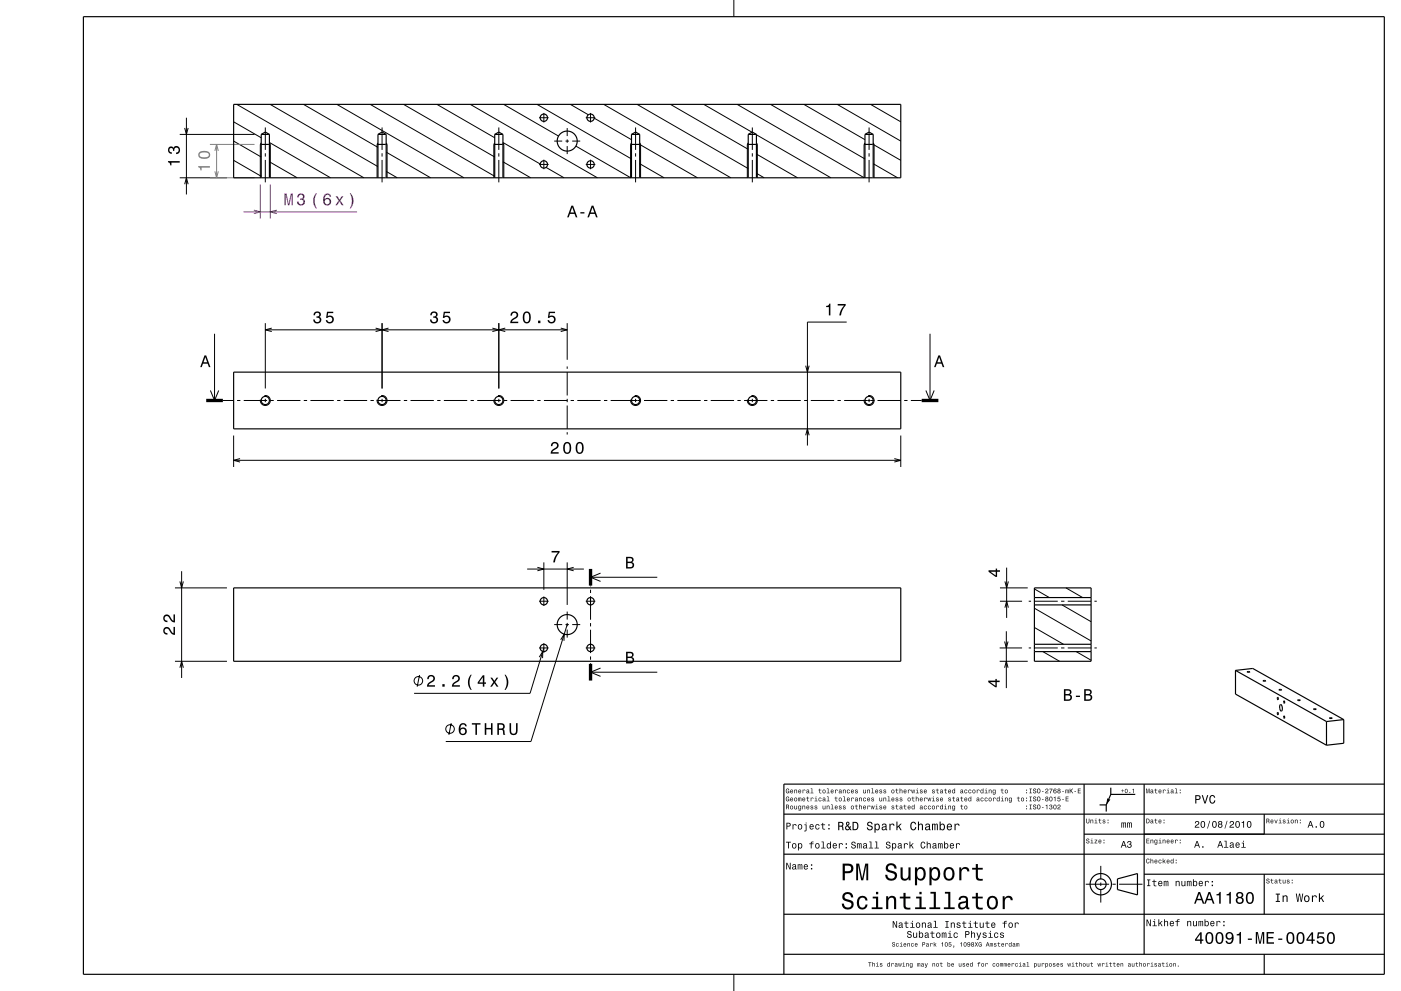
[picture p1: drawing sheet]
<svg xmlns="http://www.w3.org/2000/svg" width="420mm" height="297mm" viewBox="0 0 420 297" stroke-linecap="round" stroke-linejoin="round" font-family="sans-serif">
<g fill="none" stroke="#000" stroke-width=".3">
<path d="M220 0v5M55.4 38.4l.5 1.9 .5-1.9M55.9 35.3v23M70 36.5l8.3 4.8M71 31.3l38.1 22M79.5 38.2v6.7M81 31.3l32.3 18.6M91 31.3l22.3 12.9M101 31.3l38.1 22M111 31.3l37.3 21.5M114.5 38.2v6.7M121 31.3l27.3 15.8"/>
<path d="M131 31.3l17.3 10M141 31.3l38.1 22M149.5 38.2v6.7M151 31.3l16.4 9.5M161 31.3l28.3 16.3M161.6 35.3h2.9M163 33.9v2.8M170 38.4v2.4M171 31.3l5.4 3.1M175.6 35.3h2.9M177 33.9v2.8M178.1 35.4l11.2 6.5"/>
<path d="M181 31.3l38.1 22M190.5 38.2v6.7M191 31.3l33.3 19.2M201 31.3l23.3 13.4M211 31.3l14.4 8.3M221 31.3l38.1 22M225.5 38.2v6.7M231 31.3l28.3 16.3M241 31.3l18.3 10.6M251 31.3l19 11M260.5 38.2v6.7M261 31.3l9 5.2"/>
<path d="M53.9 53.3h14.1M53.9 40.3h22.4M55.4 55.2l.5-1.9 .5 1.9M70 42.3l8.3 4.8M70 48.1l8.3 4.7M78.3 42.8l-.3 .5v10M79.5 45.9v1M79.5 47.9v6.8M80.8 42.7l18.3 10.6M80.8 48.5l8.3 4.8M80.8 42.8l.2 .5v10M113.3 42.8l-.3 .5v10"/>
<path d="M114.5 45.9v1M114.5 47.9v6.8M115.8 45.6l13.3 7.7M115.8 51.4l3.3 1.9M115.8 42.8l.2 .5v10M148.3 42.8l-.3 .5v10M149.5 45.9v1M149.5 47.9v6.8M150.8 42.7l11.1 6.5M150.8 48.5l8.3 4.8M150.8 42.8l.2 .5v10M161.6 49.3h2.9"/>
<path d="M163 47.9v2.8M163.7 50.2l5.4 3.1M166.1 42.3h2.4M169.5 42.3h1M170 41.8v1M170 43.8v2.4M171.5 42.3h2.4M172.6 43.8l16.5 9.5M175.6 49.3h2.9M177 47.9v2.8M189.3 42.8l-.3 .5v10M190.5 45.9v1"/>
<path d="M190.5 47.9v6.8M191.8 43.3l17.3 10M191.8 49.1l7.3 4.2M191.8 42.8l.2 .5v10M224.3 42.8l-.3 .5v10M225.5 45.9v1M225.5 47.9v6.8M226.8 40.4l22.3 12.9M226.8 46.2l12.3 7.1M226.8 51.9l2.3 1.4M226.8 42.8l.2 .5v10M259.3 42.8l-.3 .5v10"/>
<path d="M260.5 45.9v1M260.5 47.9v6.8M261.8 43.3l8.2 4.8M261.8 49.1l7.3 4.2M261.8 42.8l.2 .5v10M79.5 96.9v19.5M81.5 98.3l-2 .6 2 .5M112.6 98.3l1.9 .6-1.9 .5M114.5 96.9v19.5M116.5 98.3l-2 .6 2 .5M147.6 98.3l1.9 .6-1.9 .5M149.5 96.8v19.6"/>
<path d="M151.5 98.3l-2 .5 2 .6M168.1 98.3l1.9 .5-1.9 .6M170 96.8v11M170 98.8l-90.5 .1M253.8 96.5h-11.7v37M63.1 117l1.2 3 1.3-3M64.3 100v20M79.3 118.6a1.5 1.5 0 0 1 1.7 1.3 1.5 1.5 0 0 1-1.5 1.6 1.5 1.5 0 0 1-1.4-1.7M79.5 118.4v.1M79.5 119.5v1M114.3 118.6a1.5 1.5 0 0 1 1.7 1.3 1.5 1.5 0 0 1-1.5 1.6 1.5 1.5 0 0 1-1.4-1.7M114.5 118.4v.1"/>
<path d="M114.5 119.5v1M149.3 118.6a1.5 1.5 0 0 1 1.7 1.3 1.5 1.5 0 0 1-1.5 1.6 1.5 1.5 0 0 1-1.4-1.7M149.5 118.4v.1M149.5 119.5v1M170 109.8v.7M170 111.5v7M170 119.5v1M190.3 118.6a1.5 1.5 0 0 1 1.7 1.3 1.5 1.5 0 0 1-1.5 1.6 1.5 1.5 0 0 1-1.4-1.7M190.5 118.4v.1M190.5 119.5v1M225.3 118.6a1.5 1.5 0 0 1 1.7 1.3 1.5 1.5 0 0 1-1.5 1.6 1.5 1.5 0 0 1-1.4-1.7M225.5 118.4v.1"/>
<path d="M225.5 119.5v1M241.5 109.6l.6 1.9 .5-1.9M260.3 118.6a1.5 1.5 0 0 1 1.7 1.3 1.5 1.5 0 0 1-1.5 1.6 1.5 1.5 0 0 1-1.4-1.7M260.5 118.4v.1M260.5 119.5v1M277.6 117l1.2 3 1.3-3M278.8 100v20M66.8 120h3.3M70 130.5v9.5M70 138h200M71.1 120h1M72 137.4l-2 .6 2 .5"/>
<path d="M73.1 120h7M79.5 121.5v.1M81 120h1.1M83.1 120h7M91.1 120h1M93.1 120h7M101.1 120h1M103.1 120h7M111.1 120h1M112.9 120h7.2M114.5 121.5v.1M121.1 120h1"/>
<path d="M123.1 120h7M131.1 120h1M133.1 120h7M141.1 120h1M143.1 120h7M149.5 121.5v.1M151 120h1.1M153.1 120h7M161.1 120h1M163.1 120h7M170 121.5v7M170 129.5v.7"/>
<path d="M171.1 120h1M173.1 120h7M181.1 120h1M183.1 120h9M190.5 121.5v.1M193.1 120h7M201.1 120h1M203.1 120h7M211.1 120h1M213.1 120h7M221.1 120h1M223.1 120h7"/>
<path d="M225.5 121.5v.1M231.1 120h1M233.1 120h7M241.1 120h1M241.5 130.5l.6-2 .5 2M243.1 120h7M251.1 120h1M253.1 120h9M260.5 121.5v.1M263.1 120h7M268.1 137.4l1.9 .6-1.9 .5M270 130.5v9.5"/>
<path d="M271.1 120h1M273.1 120h3.2M52.5 176.2h15.5M163 168.5v8.3M163 178.8v2.8M170 168.5v12.8M177 175.5v.2M177 176.7v1M177 178.7v7M177 173h20M180 171.8l-3 1.2 3 1.2M299.8 176.2h8.3"/>
<path d="M310.1 176.5l4.5 2.6M319.5 176.2l5.1 2.9M52.5 198.2h15.5M161.6 194.2h2.9M161.6 180.2h2.9M163 192.8v2.8M166.1 187.2h2.4M169.5 187.2h1M170 183.3v2.4M170 186.7v1M170 188.7v2.4M171.5 187.2h2.4"/>
<path d="M175.6 194.2h2.9M175.6 180.2h2.9M177 186.7v1M177 188.7v7M177 196.7v1M177 198.7v.3M299.7 198.2h8.4M299.7 194.2h6.7M299.8 180.2h6.6M308.4 194.2h.7M308.4 180.2h.7M310.1 188.1l8.7 5"/>
<path d="M310.1 182.3l17 9.8M310.1 194.2h7M310.1 180.2h7M312.6 195.3l5.1 2.9M318.1 194.2h1M318.1 180.2h1M318.4 181.3l8.7 5M320.1 194.2h7M320.1 180.2h7M322.6 195.3l4.5 2.6M328.1 194.2h.7M328.1 180.2h.7"/>
<path d="M177 201.5h20M180 200.2l-3 1.3 3 1.2M330 259.5v4M325.5 265h7M330 264.5v1M330 266.5v4M333.5 265h1M335.5 265h7M220 292v5"/>
</g>
<path d="M78 55.3v10.2M81 55.3v10.2" fill="none" stroke="#800080" stroke-width=".3"/>
<path d="M62.9 53.3h13.4M62.9 43.3h13.4" fill="none" stroke="#808080" stroke-width=".3"/>
<g fill="none" stroke="#000" stroke-width=".35">
<path d="M25 5h390v287h-390zM70 31.3h200v22h-200zM78 43.3h3M78.3 40.3l1.2-.7 1.3 .7M78.3 40.3v13M78.3 40.3h2.5M80.8 40.3v13M113 43.3h3M113.3 40.3l1.2-.7 1.3 .7M113.3 40.3v13M113.3 40.3h2.5M115.8 40.3v13"/>
<path d="M148 43.3h3M148.3 40.3l1.2-.7 1.3 .7M148.3 40.3v13M148.3 40.3h2.5M150.8 40.3v13M189 43.3h3M189.3 40.3l1.2-.7 1.3 .7M189.3 40.3v13M189.3 40.3h2.5M191.8 40.3v13M224 43.3h3M224.3 40.3l1.2-.7 1.3 .7"/>
<path d="M224.3 40.3v13M224.3 40.3h2.5M226.8 40.3v13M259 43.3h3M259.3 40.3l1.2-.7 1.3 .7M259.3 40.3v13M259.3 40.3h2.5M261.8 40.3v13M70 111.5h200v17h-200zM70 176.2h200v22h-200zM310.1 176.2h17v22h-17zM310.1 179.1h17"/>
<path d="M310.1 181.3h17M310.1 195.3h17M310.1 193.1h17M370.4 200.9v7.1l27.3 15.3M370.4 200.9l5.2-.6 27.2 15.4M370.4 200.9l27.3 15.3M373.9 201.3l.8 .1zM378.7 204h.8zM383 209l.1 .7zM383 213.5l.1 .7zM383.4 206.7h.8zM383.8 211.2a1.25 1.25 0 0 1 .3 1.9l-.4-.8z"/>
<path d="M384.9 214.6l.1 .7zM384.9 210l.1 .8zM389 209.8l.8 .1zM393.8 212.5h.8zM397.7 216.2v7.1M398.5 215.2h.9zM402.8 215.7v7.1l-5.1 .5M402.8 215.7l-5.1 .5M325 235v39M333 236.1v2M340.3 238.1h-7.3l-1.4 3.1M343 235v51"/>
<path d="M415 235h-180v57M235 256h180M235 244h180M325 250h90M329.6 241.2h2M331.6 241.2v2M379 244v6M235 274h180M335 263.4l6-1.6v6.4l-6-1.6zM343 262h72M379 262v12M235 286h180"/>
<path d="M379 286v6"/>
<circle cx="163" cy="35.3" r="1.1"/>
<circle cx="177" cy="35.3" r="1.1"/>
<circle cx="163" cy="49.3" r="1.1"/>
<circle cx="170" cy="42.3" r="3"/>
<circle cx="177" cy="49.3" r="1.1"/>
<circle cx="79.5" cy="120" r="1.23"/>
<circle cx="114.5" cy="120" r="1.23"/>
<circle cx="149.5" cy="120" r="1.23"/>
<circle cx="190.5" cy="120" r="1.23"/>
<circle cx="225.5" cy="120" r="1.23"/>
<circle cx="260.5" cy="120" r="1.23"/>
<circle cx="163" cy="194.2" r="1.1"/>
<circle cx="163" cy="180.2" r="1.1"/>
<circle cx="170" cy="187.2" r="3"/>
<circle cx="177" cy="194.2" r="1.1"/>
<circle cx="177" cy="180.2" r="1.1"/>
<circle cx="330" cy="265" r="3.2"/>
<circle cx="330" cy="265" r="1.6"/>
</g>
<path d="M61.8 120h5M276.3 120h5M177 170.5v5M177 199v5" fill="none" stroke="#000" stroke-width="1" stroke-linecap="butt"/>
<g fill="#000">
<path d="M50.4 48.3v.3a.77 .77 0 0 1 .6 1h.4v-.9h2.5v-.4zM50.6 44.2a1.17 1.17 0 0 0-.2 1.2 1.17 1.17 0 0 0 1.1 .7v-.4a.62 .62 0 0 1-.8-.4 .62 .62 0 0 1 .3-.8 .62 .62 0 0 1 .8 .2l.1 .5h.4a.74 .74 0 0 1 .6-.9 .74 .74 0 0 1 .8 .7 .74 .74 0 0 1-.9 .7v.5a1.18 1.18 0 0 0 1.2-1.5 1.18 1.18 0 0 0-1.9-.6l-.1 .2a.86 .86 0 0 0-1.4-.1z" fill-rule="evenodd"/>
<path d="M94.3 93.6l-.3 .9h.4a.62 .62 0 0 1 .4-.8 .62 .62 0 0 1 .8 .3 .62 .62 0 0 1-.3 .8h-.4v.4a.72 .72 0 0 1 .9 .5 .72 .72 0 0 1-.5 .9 .72 .72 0 0 1-.9-.5v-.3h-.5a1.18 1.18 0 0 0 1.5 1.1 1.18 1.18 0 0 0 .6-1.8l-.2-.1a1.01 1.01 0 0 0 0-1.6 1.01 1.01 0 0 0-1.5 .2zM98 93.4l-.2 1.9h.4a.8 .8 0 0 1 1.2-.3 .8 .8 0 0 1-.1 1.3 .8 .8 0 0 1-1.2-.4h-.4a1.21 1.21 0 0 0 1.5 1.1 1.21 1.21 0 0 0 .8-1.7 1.21 1.21 0 0 0-1.8-.5l.2-1h1.5v-.4z" fill-rule="evenodd"/>
<path d="M129.3 93.6l-.3 .9h.4a.62 .62 0 0 1 .4-.8 .62 .62 0 0 1 .8 .3 .62 .62 0 0 1-.3 .8h-.4v.4a.72 .72 0 0 1 .9 .5 .72 .72 0 0 1-.5 .9 .72 .72 0 0 1-.9-.5v-.3h-.5a1.18 1.18 0 0 0 1.5 1.1 1.18 1.18 0 0 0 .6-1.8l-.2-.1a1.01 1.01 0 0 0 0-1.6 1.01 1.01 0 0 0-1.5 .2zM133 93.4l-.2 1.9h.4a.8 .8 0 0 1 1.2-.3 .8 .8 0 0 1-.1 1.3 .8 .8 0 0 1-1.2-.4h-.4a1.21 1.21 0 0 0 1.5 1.1 1.21 1.21 0 0 0 .8-1.7 1.21 1.21 0 0 0-1.8-.5l.2-1h1.5v-.4z" fill-rule="evenodd"/>
<path d="M153.4 93.6l-.4 1h.5a.7 .7 0 0 1 .5-.9 .7 .7 0 0 1 .9 .6 .7 .7 0 0 1-.5 .8l-.3 .2a1.63 1.63 0 0 0-1.1 1.5h2.4v-.4h-1.9l.8-.8a1.17 1.17 0 0 0 .9-1.7 1.17 1.17 0 0 0-1.8-.3zM157 93.8a2.02 2.02 0 0 0 .9 3.1 2.04 2.04 0 0 0 .9-3.1 1.11 1.11 0 0 0-1.8 0zM157.6 93.8h.7a2.37 2.37 0 0 1 0 2.6h-.7a2.38 2.38 0 0 1 0-2.6zM161.3 96.1v.7h.7v-.7zM164.5 93.4l-.3 1.9h.4a.8 .8 0 0 1 1.3-.3 .8 .8 0 0 1-.1 1.3 .8 .8 0 0 1-1.2-.4h-.5a1.21 1.21 0 0 0 1.5 1.1 1.21 1.21 0 0 0 .9-1.7 1.21 1.21 0 0 0-1.8-.5l.2-1h1.5v-.4z" fill-rule="evenodd"/>
<path d="M247.7 91.7v.3h.8v2.5h.4v-3.5h-.3a.77 .77 0 0 1-.9 .7zM251.1 91.1v.5h1.9a5.2 5.2 0 0 0-1.4 2.9h.5a5.3 5.3 0 0 1 1.4-3v-.4z" fill-rule="evenodd"/>
<path d="M61.3 106.5l-1.3 3.5h.5l.4-1h1.4l.3 1h.5l-1.3-3.5zM61.6 107l.5 1.6h-1.1z" fill-rule="evenodd"/>
<path d="M281.3 106.5l-1.3 3.5h.5l.4-1h1.4l.3 1h.5l-1.3-3.5zM281.6 107l.5 1.6h-1.1z" fill-rule="evenodd"/>
<path d="M165.5 132.8l-.3 .9h.4a.71 .71 0 0 1 .5-.8 .71 .71 0 0 1 .9 .5 .71 .71 0 0 1-.5 .8l-.3 .2a1.62 1.62 0 0 0-1.1 1.6h2.4v-.5h-1.9l.8-.8a1.17 1.17 0 0 0 1-1.6 1.17 1.17 0 0 0-1.9-.3zM169.1 132.9a2.02 2.02 0 0 0 .9 3.2 2.04 2.04 0 0 0 .9-3.2 1.11 1.11 0 0 0-1.8 0zM169.7 132.9h.7a2.37 2.37 0 0 1 0 2.7h-.7a2.38 2.38 0 0 1 0-2.7zM172.9 132.9a2.02 2.02 0 0 0 .9 3.2 2.04 2.04 0 0 0 .9-3.2 1.11 1.11 0 0 0-1.8 0zM173.4 132.9h.7a2.37 2.37 0 0 1 0 2.7h-.7a2.38 2.38 0 0 1 0-2.7z" fill-rule="evenodd"/>
<path d="M235.7 236.5a.67 .67 0 0 0-.2 .9 .67 .67 0 0 0 .9 .3h.2v-.7h-.5v.2h.3l-.2 .4a.49 .49 0 0 1-.5-.6 .49 .49 0 0 1 .7-.4l.2 .2-.3-.5zM237 236.8a.54 .54 0 0 0-.1 .8 .54 .54 0 0 0 .8 0l.1-.2a.37 .37 0 0 1-.5 .2 .37 .37 0 0 1-.2-.3l.7-.1-.3-.5zM237.1 236.9l.3-.1 .2 .3h-.5zM238.1 236.7v1h.2v-.6a.25 .25 0 0 1 .2-.3 .25 .25 0 0 1 .3 .3v.6h.2v-.7a.36 .36 0 0 0-.3-.4 .36 .36 0 0 0-.4 .2zM239.4 236.8a.53 .53 0 0 0-.1 .8 .53 .53 0 0 0 .8 0l.1-.2a.37 .37 0 0 1-.4 .2 .37 .37 0 0 1-.3-.3l.7-.1-.3-.5zM239.6 236.9l.3-.1 .1 .3h-.5zM240.6 236.7v1h.2l.1-.8 .6 .1a.36 .36 0 0 0-.3-.4 .36 .36 0 0 0-.4 .2zM241.9 236.7l-.1 .3 .5-.2 .1 .3a.39 .39 0 0 0-.6 .1 .39 .39 0 0 0 .3 .6l.3-.2 .3 .1-.1-.8-.3-.3zM241.9 237.4a.25 .25 0 0 1 .5 0 .25 .25 0 0 1-.5 0zM243 236.3l.3 .1v1.2l-.3 .1h.9l-.4-.1v-1.3zM245.6 236.4v.3l-.3 .1h.3l.1 .9 .5 .1-.4-.4v-.6l.4-.1h-.4v-.3zM246.6 237.2a.53 .53 0 0 0 1 0 .53 .53 0 0 0-1 0zM246.8 236.9l.1-.1a.37 .37 0 0 1 .4 .4 .37 .37 0 0 1-.5 .3zM247.9 236.3l.3 .1v1.2l-.4 .1h.9l-.3-.1v-1.3zM249.1 236.8a.53 .53 0 0 0 0 .8 .53 .53 0 0 0 .7 0l.1-.2a.37 .37 0 0 1-.4 .2 .37 .37 0 0 1-.3-.3l.7-.1-.2-.5zM249.3 236.9l.3-.1 .1 .3h-.5zM250.3 236.7v1h.2l.1-.8 .6 .1a.36 .36 0 0 0-.3-.4 .36 .36 0 0 0-.4 .2zM251.6 236.7l-.1 .3 .5-.2 .1 .3a.39 .39 0 0 0-.6 .1 .39 .39 0 0 0 .3 .6l.3-.2 .3 .1-.1-.8-.2-.3zM251.6 237.4a.25 .25 0 0 1 .5 0 .25 .25 0 0 1-.5 0zM252.7 236.7v1h.2v-.6a.25 .25 0 0 1 .2-.3 .25 .25 0 0 1 .3 .3v.6h.1v-.7a.36 .36 0 0 0-.2-.4 .36 .36 0 0 0-.4 .2zM254 236.8a.53 .53 0 0 0-.1 .8 .53 .53 0 0 0 .8-.1l-.1-.1a.3 .3 0 0 1-.4 0 .3 .3 0 0 1-.1-.4 .3 .3 0 0 1 .5 0h.2l-.3-.3zM255.2 236.8a.53 .53 0 0 0-.1 .8 .53 .53 0 0 0 .8 0l.1-.2a.37 .37 0 0 1-.4 .2 .37 .37 0 0 1-.3-.3l.7-.1-.3-.5zM255.4 236.9l.3-.1 .1 .3h-.5zM256.4 236.7v.4l.6 .3-.2 .2-.5-.2a.39 .39 0 0 0 .6 .4 .39 .39 0 0 0 .1-.6l-.5-.3 .2-.1 .5 .1-.2-.2zM258.8 236.7v.7a.35 .35 0 0 0 .2 .4 .35 .35 0 0 0 .4-.2l.2 .1v-1h-.2v.7l-.3 .2-.2-.1v-.8zM260 236.7v1h.2v-.6a.25 .25 0 0 1 .2-.3 .25 .25 0 0 1 .2 .3v.6h.2v-.7a.35 .35 0 0 0-.2-.4 .35 .35 0 0 0-.5 .2zM261.3 236.3l.2 .1v1.2l-.3 .1h.9l-.4-.1v-1.3zM262.5 236.8a.54 .54 0 0 0-.1 .8 .54 .54 0 0 0 .8 0l.1-.2a.37 .37 0 0 1-.5 .2 .37 .37 0 0 1-.2-.3l.7-.1-.3-.5zM262.6 236.9l.3-.1 .2 .3h-.5zM263.7 236.7v.4l.6 .3-.3 .2-.4-.2a.39 .39 0 0 0 .5 .4 .39 .39 0 0 0 .2-.6l-.5-.3 .2-.1 .4 .1-.1-.2zM265 236.7l-.1 .4 .6 .3-.2 .2-.5-.2a.39 .39 0 0 0 .6 .4 .39 .39 0 0 0 .1-.6l-.5-.3 .2-.1 .5 .1-.2-.2zM267.2 237.2a.55 .55 0 0 0 1.1 0 .55 .55 0 0 0-1.1 0zM267.5 236.9l.1-.1a.37 .37 0 0 1 .4 .4 .37 .37 0 0 1-.5 .3zM268.7 236.4v.3l-.3 .1h.3l.1 .9 .5 .1-.4-.4v-.6l.4-.1h-.4v-.3zM269.7 236.3v1.4h.2v-.6a.25 .25 0 0 1 .2-.3 .25 .25 0 0 1 .3 .3v.6h.1v-.7a.35 .35 0 0 0-.2-.4 .35 .35 0 0 0-.4 .2v-.5zM271 236.8a.53 .53 0 0 0-.1 .8 .53 .53 0 0 0 .8 0l.1-.2a.37 .37 0 0 1-.5 .2 .37 .37 0 0 1-.2-.3l.7-.1-.3-.5zM271.1 236.9l.3-.1 .2 .3h-.5zM272.2 236.7v1h.2v-.8l.6 .1a.36 .36 0 0 0-.2-.4 .36 .36 0 0 0-.4 .2zM273.2 236.7l.2 1h.2l.2-.9 .1 .9h.2l.3-1h-.2l-.2 .9-.2-.9h-.1l-.2 .9-.2-.9zM274.6 236.7l.3 .1v.8l-.3 .1h.9l-.4-.1v-.9zM274.9 236.3l.2 .2zM275.9 236.7v.4l.5 .3-.2 .2-.4-.2a.39 .39 0 0 0 .5 .4 .39 .39 0 0 0 .1-.6l-.4-.3 .2-.1 .4 .1-.1-.2zM277.1 236.8a.54 .54 0 0 0-.1 .8 .54 .54 0 0 0 .8 0v-.2a.37 .37 0 0 1-.4 .2 .37 .37 0 0 1-.3-.3l.7-.1-.2-.5zM277.2 236.9l.3-.1 .2 .3h-.6zM279.5 236.7v.4l.6 .3-.3 .2-.4-.2a.39 .39 0 0 0 .5 .4 .39 .39 0 0 0 .2-.6l-.5-.3 .2-.1 .4 .1-.1-.2zM280.9 236.4v.3l-.3 .1h.3v.9l.5 .1-.4-.4v-.6l.4-.1h-.4v-.3zM282 236.7l-.2 .3 .5-.2 .1 .3a.39 .39 0 0 0-.6 .1 .39 .39 0 0 0 .3 .6l.6-.2-.2-.9zM282 237.4a.25 .25 0 0 1 .5 0 .25 .25 0 0 1-.5 0zM283.3 236.4v.3l-.3 .1h.3l.1 .9 .5 .1-.4-.4v-.6l.4-.1h-.4v-.3zM284.4 236.8a.53 .53 0 0 0-.1 .8 .53 .53 0 0 0 .8 0v-.2a.37 .37 0 0 1-.4 .2 .37 .37 0 0 1-.3-.3l.7-.1-.2-.5zM284.5 236.9l.3-.1 .1 .3h-.5zM285.5 236.8a.51 .51 0 0 0-.1 .7 .51 .51 0 0 0 .7 .1l.2 .1v-1.4h-.2v.5l-.3-.2zM285.7 236.9l.1-.1a.36 .36 0 0 1 .3 .4 .36 .36 0 0 1-.4 .3zM288 236.7l-.1 .3 .5-.2 .1 .3a.39 .39 0 0 0-.6 .1 .39 .39 0 0 0 .3 .6l.6-.2-.2-.9zM288.1 237.4a.24 .24 0 0 1 .4 0 .24 .24 0 0 1-.4 0zM289.2 236.8a.53 .53 0 0 0-.1 .8 .53 .53 0 0 0 .9-.1l-.2-.1a.3 .3 0 0 1-.4 0 .3 .3 0 0 1 0-.4 .3 .3 0 0 1 .4 0h.2l-.3-.3zM290.4 236.8a.53 .53 0 0 0 0 .8 .53 .53 0 0 0 .8-.1l-.2-.1a.3 .3 0 0 1-.4 0 .3 .3 0 0 1 0-.4 .3 .3 0 0 1 .4 0h.2l-.3-.3zM291.5 237.2a.55 .55 0 0 0 1.1 0 .55 .55 0 0 0-1.1 0zM291.8 236.9v-.1a.37 .37 0 0 1 .5 .4 .37 .37 0 0 1-.5 .3zM292.8 236.7v1h.2l.1-.8 .6 .1a.36 .36 0 0 0-.3-.4 .36 .36 0 0 0-.4 .2zM294 236.8a.51 .51 0 0 0-.1 .7 .51 .51 0 0 0 .7 .1l.2 .1v-1.4h-.1v.5l-.4-.2zM294.2 236.9l.1-.1a.36 .36 0 0 1 .3 .4 .36 .36 0 0 1-.4 .3zM295.3 236.7l.3 .1v.8l-.4 .1h.9l-.4-.1v-.9zM295.6 236.3l.1 .2zM296.4 236.7v1h.2v-.6a.25 .25 0 0 1 .2-.3 .25 .25 0 0 1 .3 .3v.6h.2v-.7a.35 .35 0 0 0-.3-.4 .35 .35 0 0 0-.4 .2zM297.7 236.8a.51 .51 0 0 0-.1 .7 .51 .51 0 0 0 .7 .1 .38 .38 0 0 1-.2 .4 .38 .38 0 0 1-.5-.2 .44 .44 0 0 0 .5 .4 .44 .44 0 0 0 .4-.5v-1zM297.8 236.9l.1-.1a.36 .36 0 0 1 .4 .4 .36 .36 0 0 1-.5 .3zM300.3 236.4v.3l-.3 .1h.3l.1 .9 .5 .1-.4-.4v-.6l.4-.1h-.4v-.3zM301.2 237.2a.55 .55 0 0 0 1.1 0 .55 .55 0 0 0-1.1 0zM301.5 236.9l.1-.1a.37 .37 0 0 1 .4 .4 .37 .37 0 0 1-.5 .3zM307.6 237.4v.3h.3v-.3zM307.6 236.7v.3h.3v-.3zM308.6 236.3l.3 .2v1.1l-.3 .1h.7l-.2-.1v-1.1l.2-.2zM309.8 236.4a.56 .56 0 0 0 .1 .7 .56 .56 0 0 0 .6 .2 .31 .31 0 0 1-.3 .3 .31 .31 0 0 1-.3-.3h-.2a.5 .5 0 0 0 .5 .5 .5 .5 0 0 0 .5-.6 .5 .5 0 0 0-.7-.3 .26 .26 0 0 1 .2-.4 .26 .26 0 0 1 .3 .3l.1-.2-.2-.3zM311 236.5a.66 .66 0 0 0-.1 .9 .66 .66 0 0 0 .9 .2 .66 .66 0 0 0 .1-.9 .66 .66 0 0 0-.9-.2zM311.3 236.5a.54 .54 0 0 1 .4 .5 .54 .54 0 0 1-.4 .6l-.2-.6zM312.4 237.1v.2h.5v-.2zM313.5 236.5l-.1 .3h.2a.3 .3 0 0 1 .3-.3 .3 .3 0 0 1 .3 .4 .3 .3 0 0 1-.4 .2l-.5 .6h1v-.1h-.8l.2-.2a.52 .52 0 0 0 .6-.5 .52 .52 0 0 0-.7-.5zM314.6 236.4v.2h.7l-.5 .8v.3h.2l.5-1.3zM316 236.4a.64 .64 0 0 0-.2 1 .64 .64 0 0 0 .9 .1l-.1-.5h-.6v-.2a.41 .41 0 0 1 .4-.3 .41 .41 0 0 1 .3 .2l-.2-.3zM316 237.3a.3 .3 0 0 1 .6 0 .3 .3 0 0 1-.6 0zM317.2 236.4v.6a.44 .44 0 0 0-.1 .6 .44 .44 0 0 0 .7 0 .44 .44 0 0 0-.1-.6 .4 .4 0 0 0 .1-.6 .4 .4 0 0 0-.6 0zM317.2 237.4a.3 .3 0 0 1 .6 0 .3 .3 0 0 1-.6 0zM317.2 236.7a.25 .25 0 0 1 .5 0 .25 .25 0 0 1-.5 0zM318.4 237.1v.2h.5v-.2zM319.4 236.7v1h.2l.1-.9 .1 .9 .3-.9 .1 .9h.2l-.1-1.1zM320.7 236.3v1.4h.2l.1-.6 .5 .6h.2l-.5-.8 .5-.6h-.2l-.6 .7v-.7zM322.1 237.1v.2h.5v-.2zM323.1 236.3v1.4h.9v-.1h-.7v-.5h.6v-.2h-.6v-.4h.7v-.2z" fill-rule="evenodd"/>
<path d="M235.7 238.9a.67 .67 0 0 0-.2 .9 .67 .67 0 0 0 .9 .3h.2v-.7h-.5l.3 .2-.2 .4a.49 .49 0 0 1-.5-.6 .49 .49 0 0 1 .7-.4l.2 .2-.3-.5zM237 239.2a.54 .54 0 0 0-.1 .8 .54 .54 0 0 0 .8 0l.1-.2a.37 .37 0 0 1-.5 .2 .37 .37 0 0 1-.2-.3l.7-.1-.3-.5zM237.1 239.3l.3-.1 .2 .3h-.5zM238.1 239.6a.53 .53 0 0 0 1 0 .53 .53 0 0 0-1 0zM238.3 239.3a.33 .33 0 0 1 .5 .1 .33 .33 0 0 1-.1 .4 .33 .33 0 0 1-.4 0zM239.3 239.1v1h.1l.2-.9 .1 .9 .3-.9 .1 .9h.1l-.1-1.1zM240.6 239.2a.53 .53 0 0 0 0 .8 .53 .53 0 0 0 .7 0l.1-.2a.37 .37 0 0 1-.4 .2 .37 .37 0 0 1-.3-.3l.7-.1-.2-.5zM240.8 239.3l.3-.1 .1 .3h-.5zM242 238.8v.3l-.3 .1h.3l.1 .9 .5 .1-.4-.4v-.6l.4-.1h-.4v-.3zM243 239.1v1h.2l.1-.8 .6 .1a.36 .36 0 0 0-.3-.4 .36 .36 0 0 0-.4 .2zM244.3 239.1l.3 .1v.8l-.4 .1h.9l-.4-.1v-.9zM244.6 238.7l.1 .2zM245.5 239.2a.53 .53 0 0 0-.1 .8 .53 .53 0 0 0 .8-.1l-.1-.1a.3 .3 0 0 1-.4 0 .3 .3 0 0 1-.1-.4 .3 .3 0 0 1 .5 0h.2l-.3-.3zM246.7 239.1l-.1 .3 .5-.2 .1 .3a.39 .39 0 0 0-.6 .1 .39 .39 0 0 0 .3 .6l.4-.2 .2 .1-.1-.8-.2-.3zM246.8 239.8a.24 .24 0 0 1 .4 0 .24 .24 0 0 1-.4 0zM247.9 238.7l.3 .1v1.2l-.4 .1h.9l-.3-.1v-1.3zM250.5 238.8v.3l-.3 .1h.3l.1 .9 .5 .1-.4-.4v-.6l.4-.1h-.4v-.3zM251.4 239.6a.55 .55 0 0 0 1.1 0 .55 .55 0 0 0-1.1 0zM251.7 239.3l.1-.1a.37 .37 0 0 1 .4 .4 .37 .37 0 0 1-.5 .3zM252.8 238.7l.2 .1v1.2l-.3 .1h.9l-.4-.1v-1.3zM254 239.2a.53 .53 0 0 0-.1 .8 .53 .53 0 0 0 .8 0l.1-.2a.37 .37 0 0 1-.5 .2 .37 .37 0 0 1-.2-.3l.7-.1-.3-.5zM254.1 239.3l.3-.1 .2 .3h-.5zM255.2 239.1v1h.2v-.8l.6 .1a.36 .36 0 0 0-.2-.4 .36 .36 0 0 0-.5 .2zM256.4 239.1l-.1 .3 .5-.2 .1 .3a.39 .39 0 0 0-.6 .1 .39 .39 0 0 0 .3 .6l.4-.2 .2 .1-.1-.8-.2-.3zM256.5 239.8a.25 .25 0 0 1 .5 0 .25 .25 0 0 1-.5 0zM257.5 239.1v1h.2v-.7l.3-.2 .2 .9h.2v-.7a.36 .36 0 0 0-.3-.4 .36 .36 0 0 0-.4 .2zM258.9 239.2a.53 .53 0 0 0-.1 .8 .53 .53 0 0 0 .8-.1l-.1-.1a.3 .3 0 0 1-.5 0 .3 .3 0 0 1 0-.4 .3 .3 0 0 1 .5 0h.1l-.2-.3zM260.1 239.2a.53 .53 0 0 0-.1 .8 .53 .53 0 0 0 .8 0v-.2a.37 .37 0 0 1-.4 .2 .37 .37 0 0 1-.3-.3l.7-.1-.2-.5zM260.2 239.3l.3-.1 .2 .3h-.6zM261.3 239.1v.4l.6 .3-.3 .2-.4-.2a.39 .39 0 0 0 .5 .4 .39 .39 0 0 0 .2-.6l-.5-.3 .2-.1 .4 .1-.1-.2zM263.6 239.1v.7a.35 .35 0 0 0 .3 .4 .35 .35 0 0 0 .4-.2l.2 .1v-1h-.2v.7l-.3 .2-.2-.1v-.8zM264.8 239.1v1h.2v-.7l.3-.2 .2 .9h.2v-.7a.35 .35 0 0 0-.3-.4 .35 .35 0 0 0-.4 .2zM266.1 238.7l.3 .1v1.2l-.4 .1h.9l-.3-.1v-1.3zM267.4 239.2a.54 .54 0 0 0-.1 .8 .54 .54 0 0 0 .8 0v-.2a.37 .37 0 0 1-.4 .2 .37 .37 0 0 1-.3-.3l.7-.1-.2-.5zM267.5 239.3l.3-.1 .1 .3h-.5zM268.6 239.1v.4l.6 .3-.3 .2-.4-.2a.39 .39 0 0 0 .5 .4 .39 .39 0 0 0 .1-.6l-.4-.3 .2-.1 .4 .1-.1-.2zM269.8 239.1v.4l.6 .3-.3 .2-.4-.2a.39 .39 0 0 0 .5 .4 .39 .39 0 0 0 .2-.6l-.5-.3 .2-.1 .4 .1-.1-.2zM272.1 239.6a.53 .53 0 0 0 1 0 .53 .53 0 0 0-1 0zM272.3 239.3l.1-.1a.37 .37 0 0 1 .4 .4 .37 .37 0 0 1-.5 .3zM273.6 238.8v.3l-.3 .1h.3v.9l.6 .1-.4-.4v-.6l.4-.1h-.4v-.3zM274.5 238.7v1.4h.2v-.7l.3-.2 .2 .9h.2v-.7a.35 .35 0 0 0-.2-.4 .35 .35 0 0 0-.5 .2v-.5zM275.9 239.2a.53 .53 0 0 0-.1 .8 .53 .53 0 0 0 .8 0v-.2a.37 .37 0 0 1-.4 .2 .37 .37 0 0 1-.3-.3l.7-.1-.2-.5zM276 239.3l.3-.1 .1 .3h-.5zM277 239.1v1h.2l.1-.8 .6 .1a.36 .36 0 0 0-.3-.4 .36 .36 0 0 0-.4 .2zM278 239.1l.3 1h.2l.1-.9 .2 .9h.1l.3-1h-.2l-.1 .9-.2-.9h-.2l-.1 .9-.2-.9zM279.5 239.1l.3 .1v.8l-.4 .1h.9l-.3-.1v-.9zM279.8 238.7l.2 .2zM280.7 239.1v.4l.6 .3-.2 .2-.5-.2a.39 .39 0 0 0 .5 .4 .39 .39 0 0 0 .2-.6l-.5-.3 .2-.1 .4 .1-.1-.2zM281.9 239.2a.54 .54 0 0 0-.1 .8 .54 .54 0 0 0 .8 0l.1-.2a.37 .37 0 0 1-.4 .2 .37 .37 0 0 1-.3-.3l.7-.1-.3-.5zM282.1 239.3l.3-.1 .1 .3h-.5zM284.4 239.1v.4l.5 .3-.2 .2-.4-.2a.39 .39 0 0 0 .5 .4 .39 .39 0 0 0 .1-.6l-.4-.3 .2-.1 .4 .1-.1-.2zM285.7 238.8v.3l-.3 .1h.3l.1 .9 .5 .1-.4-.4v-.6l.4-.1h-.4v-.3zM286.8 239.1l-.1 .3 .5-.2 .1 .3a.39 .39 0 0 0-.6 .1 .39 .39 0 0 0 .3 .6l.6-.2-.2-.9zM286.8 239.8a.25 .25 0 0 1 .5 0 .25 .25 0 0 1-.5 0zM288.1 238.8v.3l-.3 .1h.3l.1 .9 .5 .1-.4-.4v-.6l.4-.1h-.4v-.3zM289.2 239.2a.53 .53 0 0 0-.1 .8 .53 .53 0 0 0 .8 0l.1-.2a.37 .37 0 0 1-.4 .2 .37 .37 0 0 1-.3-.3l.7-.1-.3-.5zM289.4 239.3l.3-.1 .1 .3h-.5zM290.4 239.2a.51 .51 0 0 0-.1 .7 .51 .51 0 0 0 .7 .1l.2 .1v-1.4h-.2v.5l-.3-.2zM290.5 239.3l.1-.1a.36 .36 0 0 1 .4 .4 .36 .36 0 0 1-.5 .3zM292.9 239.1l-.1 .3 .5-.2 .1 .3a.39 .39 0 0 0-.6 .1 .39 .39 0 0 0 .3 .6l.6-.2-.2-.9zM292.9 239.8a.25 .25 0 0 1 .5 0 .25 .25 0 0 1-.5 0zM294.1 239.2a.53 .53 0 0 0-.1 .8 .53 .53 0 0 0 .8-.1l-.1-.1a.3 .3 0 0 1-.5 0 .3 .3 0 0 1 0-.4 .3 .3 0 0 1 .5 0h.1l-.2-.3zM295.3 239.2a.53 .53 0 0 0-.1 .8 .53 .53 0 0 0 .8-.1l-.1-.1a.3 .3 0 0 1-.5 0 .3 .3 0 0 1 0-.4 .3 .3 0 0 1 .5 0h.2l-.3-.3zM296.4 239.6a.53 .53 0 0 0 1 0 .53 .53 0 0 0-1 0zM296.6 239.3l.1-.1a.37 .37 0 0 1 .4 .4 .37 .37 0 0 1-.5 .3zM297.7 239.1v1h.2v-.8l.6 .1a.36 .36 0 0 0-.2-.4 .36 .36 0 0 0-.4 .2zM298.9 239.2a.51 .51 0 0 0-.1 .7 .51 .51 0 0 0 .7 .1l.2 .1v-1.4h-.2v.5l-.3-.2zM299 239.3l.1-.1a.36 .36 0 0 1 .4 .4 .36 .36 0 0 1-.5 .3zM300.1 239.1l.3 .1v.8l-.3 .1h.9l-.4-.1v-.9zM300.4 238.7l.2 .2zM301.3 239.1v1h.1l.1-.7 .2-.2 .2 .9h.2v-.7a.35 .35 0 0 0-.2-.4 .35 .35 0 0 0-.5 .2zM302.5 239.2a.51 .51 0 0 0-.1 .7 .51 .51 0 0 0 .8 .1 .38 .38 0 0 1-.3 .4 .38 .38 0 0 1-.4-.2 .44 .44 0 0 0 .5 .4 .44 .44 0 0 0 .3-.5v-1l-.1 .1-.4-.2zM302.7 239.3l.1-.1a.36 .36 0 0 1 .4 .4 .36 .36 0 0 1-.5 .3zM305.1 238.8v.3l-.3 .1h.3l.1 .9 .5 .1-.4-.4v-.6l.4-.1h-.4v-.3zM306.1 239.6a.53 .53 0 0 0 1 0 .53 .53 0 0 0-1 0zM306.3 239.3l.1-.1a.37 .37 0 0 1 .4 .4 .37 .37 0 0 1-.5 .3zM307.6 239.8v.3h.3v-.3zM307.6 239.1v.3h.3v-.3zM308.6 238.7l.3 .2v1.1l-.3 .1h.7l-.2-.1v-1.1l.2-.2zM309.8 238.8a.56 .56 0 0 0 .1 .7 .56 .56 0 0 0 .6 .2 .31 .31 0 0 1-.3 .3 .31 .31 0 0 1-.3-.3h-.2a.5 .5 0 0 0 .5 .5 .5 .5 0 0 0 .5-.6 .5 .5 0 0 0-.7-.3 .26 .26 0 0 1 .2-.4 .26 .26 0 0 1 .3 .3l.1-.2-.2-.3zM311 238.9a.66 .66 0 0 0-.1 .9 .66 .66 0 0 0 .9 .2 .66 .66 0 0 0 .1-.9 .66 .66 0 0 0-.9-.2zM311.3 238.9a.54 .54 0 0 1 .4 .5 .54 .54 0 0 1-.4 .6l-.2-.6zM312.4 239.5v.2h.5v-.2zM313.5 238.8l-.1 .4 .2 .2a.44 .44 0 0 0-.1 .6 .44 .44 0 0 0 .7 0 .44 .44 0 0 0-.1-.6 .4 .4 0 0 0 0-.6 .4 .4 0 0 0-.6 0zM313.5 239.8a.3 .3 0 0 1 .6 0 .3 .3 0 0 1-.6 0zM313.6 239.1a.25 .25 0 0 1 .5 0 .25 .25 0 0 1-.5 0zM314.7 238.9l-.1 .9 .2 .3a.65 .65 0 0 0 .8-.7 .65 .65 0 0 0-.9-.5zM314.9 238.9a.54 .54 0 0 1 .4 .6 .54 .54 0 0 1-.4 .5l-.1-.5zM315.9 239l.3 .1v1h.2v-1.4zM317.1 238.8l-.1 .7a.38 .38 0 0 1 .6-.1 .38 .38 0 0 1 0 .6l-.6-.2a.48 .48 0 0 0 .6 .4 .48 .48 0 0 0 .3-.7 .48 .48 0 0 0-.7-.2l.1-.4h.6v-.1zM318.4 239.5v.2h.5v-.2zM319.5 238.7v1.4h.9v-.1h-.7v-.5h.6v-.2h-.6v-.4h.7v-.2z" fill-rule="evenodd"/>
<path d="M331.9 239.3l1 .4-1.3 1.5z" fill-rule="evenodd"/>
<path d="M336.5 236.6v.4l-.4 .1h.4l.1 .4v-.4l.4-.1h-.4zM337.3 236.6l-.1 .7 .2 .4a.58 .58 0 0 0 .7-.7 .58 .58 0 0 0-.8-.4zM337.5 236.6a.48 .48 0 0 1 .4 .4 .48 .48 0 0 1-.4 .5zM338.6 237.4v.3h.2v-.3zM339.5 236.6l.3 .2v.9h.1v-1.3z" fill-rule="evenodd"/>
<path d="M343.6 236.3v1.4h.2v-1.2l.2 1.2h.2l.3-1.2v1.2h.1v-1.4h-.2l-.3 1.3-.2-1.3zM345 236.7l-.1 .3 .5-.2 .1 .3a.39 .39 0 0 0-.6 .1 .39 .39 0 0 0 .3 .6l.6-.2-.2-.9zM345.1 237.4a.24 .24 0 0 1 .4 0 .24 .24 0 0 1-.4 0zM346.4 236.4v.3l-.3 .1h.3v.9l.5 .1-.4-.4v-.6l.4-.1h-.4v-.3zM347.4 236.8a.53 .53 0 0 0-.1 .8 .53 .53 0 0 0 .8 0l.1-.2a.37 .37 0 0 1-.4 .2 .37 .37 0 0 1-.3-.3l.7-.1-.3-.5zM347.6 236.9l.3-.1 .1 .3h-.5zM348.6 236.7v1h.2l.1-.8 .6 .1a.36 .36 0 0 0-.3-.4 .36 .36 0 0 0-.4 .2zM349.8 236.7l.3 .1v.8l-.3 .1h.9l-.4-.1v-.9zM350.1 236.3l.2 .2zM351.1 236.7l-.1 .3 .5-.2 .1 .3a.41 .41 0 0 0-.6 .1 .41 .41 0 0 0 .1 .6l.8-.2-.2-.9zM351.1 237.4a.25 .25 0 0 1 .5 0 .25 .25 0 0 1-.5 0zM352.3 236.3l.2 .1v1.2l-.3 .1h.9l-.4-.1v-1.3zM353.7 237.4v.3h.3v-.3zM353.7 236.7v.3h.3v-.3z" fill-rule="evenodd"/>
<path d="M235.7 241.1v1.4h.1v-.5a.42 .42 0 0 1 .5 .1 .42 .42 0 0 1 .1 .4h.2l-.2-.6a.39 .39 0 0 0 .1-.5 .39 .39 0 0 0-.4-.3zM235.8 241.3h.3a.24 .24 0 0 1 .3 .3 .24 .24 0 0 1-.3 .2h-.3zM236.9 242a.53 .53 0 0 0 1 0 .53 .53 0 0 0-1 0zM237.1 241.7l.1-.1a.37 .37 0 0 1 .4 .4 .37 .37 0 0 1-.5 .3zM238.1 241.5v.7a.36 .36 0 0 0 .3 .4 .36 .36 0 0 0 .4-.2l.2 .1v-1h-.2v.7l-.3 .2-.2-.1v-.8zM239.4 241.6a.51 .51 0 0 0-.1 .7 .51 .51 0 0 0 .7 .1 .38 .38 0 0 1-.2 .4 .38 .38 0 0 1-.5-.2 .44 .44 0 0 0 .5 .4 .44 .44 0 0 0 .4-.5v-1zM239.5 241.7l.1-.1a.36 .36 0 0 1 .4 .4 .36 .36 0 0 1-.5 .3zM240.5 241.5v1h.2v-.7l.3-.2 .2 .1v.8h.2v-.7a.35 .35 0 0 0-.3-.4 .35 .35 0 0 0-.4 .2zM241.9 241.6a.53 .53 0 0 0-.1 .8 .53 .53 0 0 0 .8 0v-.2a.37 .37 0 0 1-.4 .2 .37 .37 0 0 1-.3-.3l.7-.1-.2-.5zM242 241.7l.3-.1 .1 .3h-.5zM243.1 241.5v.4l.6 .3-.3 .2-.4-.2a.39 .39 0 0 0 .5 .4 .39 .39 0 0 0 .1-.6l-.4-.3 .2-.1 .4 .1-.1-.2zM244.3 241.5v.4l.6 .3-.3 .2-.4-.2a.4 .4 0 0 0 .5 .4 .4 .4 0 0 0 .2-.6l-.5-.3 .2-.1 .4 .1-.1-.2zM246.6 241.5v.7a.36 .36 0 0 0 .3 .4 .36 .36 0 0 0 .4-.2l.2 .1v-1h-.2v.7l-.3 .2-.2-.1v-.8zM247.8 241.5v1h.2v-.7l.3-.2 .2 .1v.8h.2v-.7a.36 .36 0 0 0-.3-.4 .36 .36 0 0 0-.4 .2zM249.1 241.1l.3 .1v1.2l-.4 .1h.9l-.3-.1v-1.3zM250.4 241.6a.53 .53 0 0 0-.1 .8 .53 .53 0 0 0 .8 0v-.2a.37 .37 0 0 1-.4 .2 .37 .37 0 0 1-.3-.3l.7-.1-.2-.5zM250.5 241.7l.3-.1 .1 .3h-.5zM251.6 241.5v.4l.6 .3-.3 .2-.4-.2a.4 .4 0 0 0 .5 .4 .4 .4 0 0 0 .1-.6l-.4-.3 .2-.1 .4 .1-.1-.2zM252.8 241.5v.4l.6 .3-.3 .2-.4-.2a.39 .39 0 0 0 .5 .4 .39 .39 0 0 0 .2-.6l-.5-.3 .2-.1 .4 .1-.1-.2zM255.1 242a.53 .53 0 0 0 1 0 .53 .53 0 0 0-1 0zM255.3 241.7l.1-.1a.37 .37 0 0 1 .4 .4 .37 .37 0 0 1-.5 .3zM256.6 241.2v.3l-.3 .1h.3v.9l.6 .1-.4-.4v-.6l.4-.1h-.4v-.3zM257.5 241.1v1.4h.2v-.7l.3-.2 .2 .1v.8h.2v-.7a.35 .35 0 0 0-.3-.4 .35 .35 0 0 0-.4 .2v-.5zM258.9 241.6a.53 .53 0 0 0-.1 .8 .53 .53 0 0 0 .8 0v-.2a.37 .37 0 0 1-.4 .2 .37 .37 0 0 1-.3-.3l.7-.1-.2-.5zM259 241.7l.3-.1 .1 .3h-.5zM260 241.5v1h.2l.1-.8 .6 .1a.36 .36 0 0 0-.3-.4 .36 .36 0 0 0-.4 .2zM261 241.5l.3 1h.1l.2-.9 .2 .9h.1l.3-1h-.2l-.1 .9-.2-.9h-.2l-.1 .9-.2-.9zM262.5 241.5l.3 .1v.8l-.4 .1h.9l-.4-.1v-.9zM262.8 241.1l.2 .2zM263.7 241.5v.4l.6 .3-.3 .2-.4-.2a.4 .4 0 0 0 .5 .4 .4 .4 0 0 0 .2-.6l-.5-.3 .2-.1 .4 .1-.1-.2zM264.9 241.6a.53 .53 0 0 0-.1 .8 .53 .53 0 0 0 .8 0l.1-.2a.37 .37 0 0 1-.4 .2 .37 .37 0 0 1-.3-.3l.7-.1-.3-.5zM265.1 241.7l.3-.1 .1 .3h-.5zM267.4 241.5v.4l.5 .3-.2 .2-.4-.2a.39 .39 0 0 0 .5 .4 .39 .39 0 0 0 .1-.6l-.4-.3 .2-.1 .4 .1-.1-.2zM268.7 241.2v.3l-.3 .1h.3l.1 .9 .5 .1-.4-.4v-.6l.4-.1h-.4v-.3zM269.8 241.5l-.1 .3 .5-.2 .1 .3a.39 .39 0 0 0-.6 .1 .39 .39 0 0 0 .3 .6l.3-.2 .3 .1-.1-.8-.2-.3zM269.8 242.2a.25 .25 0 0 1 .5 0 .25 .25 0 0 1-.5 0zM271.1 241.2v.3l-.3 .1h.3l.1 .9 .5 .1-.4-.4v-.6l.4-.1h-.4v-.3zM272.2 241.6a.53 .53 0 0 0-.1 .8 .53 .53 0 0 0 .8 0l.1-.2a.37 .37 0 0 1-.4 .2 .37 .37 0 0 1-.3-.3l.7-.1-.3-.5zM272.4 241.7l.3-.1 .1 .3h-.5zM273.4 241.6a.55 .55 0 0 0-.2 .6 .55 .55 0 0 0 .7 .3l.1-.1 .2 .1v-1.4h-.2v.5l-.3-.2zM273.5 241.7l.1-.1a.36 .36 0 0 1 .4 .4 .36 .36 0 0 1-.5 .3zM275.9 241.5l-.1 .3 .5-.2 .1 .3a.39 .39 0 0 0-.6 .1 .39 .39 0 0 0 .3 .6l.6-.2-.2-.9zM275.9 242.2a.25 .25 0 0 1 .5 0 .25 .25 0 0 1-.5 0zM277.1 241.6a.53 .53 0 0 0-.1 .8 .53 .53 0 0 0 .8-.1l-.1-.1a.3 .3 0 0 1-.5 0 .3 .3 0 0 1 0-.4 .3 .3 0 0 1 .5 0h.1l-.2-.3zM278.3 241.6a.53 .53 0 0 0-.1 .8 .53 .53 0 0 0 .8-.1l-.1-.1a.3 .3 0 0 1-.5 0 .3 .3 0 0 1 0-.4 .3 .3 0 0 1 .5 0h.2l-.3-.3zM279.4 242a.53 .53 0 0 0 1 0 .53 .53 0 0 0-1 0zM279.6 241.7l.1-.1a.37 .37 0 0 1 .4 .4 .37 .37 0 0 1-.5 .3zM280.7 241.5v1h.2v-.8l.6 .1a.36 .36 0 0 0-.2-.4 .36 .36 0 0 0-.5 .2zM281.9 241.6a.55 .55 0 0 0-.2 .6 .55 .55 0 0 0 .7 .3l.1-.1 .2 .1v-1.4h-.2v.5l-.3-.2zM282 241.7l.1-.1a.36 .36 0 0 1 .4 .4 .36 .36 0 0 1-.5 .3zM283.1 241.5l.3 .1v.8l-.3 .1h.9l-.4-.1v-.9zM283.4 241.1l.2 .2zM284.3 241.5v1h.1l.1-.7 .2-.2 .2 .1v.8h.2v-.7a.36 .36 0 0 0-.2-.4 .36 .36 0 0 0-.5 .2zM285.5 241.6a.51 .51 0 0 0-.1 .7 .51 .51 0 0 0 .8 .1 .38 .38 0 0 1-.3 .4 .38 .38 0 0 1-.4-.2 .44 .44 0 0 0 .5 .4 .44 .44 0 0 0 .3-.5v-1l-.1 .1-.4-.2zM285.7 241.7l.1-.1a.36 .36 0 0 1 .4 .4 .36 .36 0 0 1-.5 .3zM288.1 241.2v.3l-.3 .1h.3l.1 .9 .5 .1-.4-.4v-.6l.4-.1h-.4v-.3zM289.1 242a.53 .53 0 0 0 1 0 .53 .53 0 0 0-1 0zM289.3 241.7l.1-.1a.37 .37 0 0 1 .4 .4 .37 .37 0 0 1-.5 .3zM307.6 242.2v.3h.3v-.3zM307.6 241.5v.3h.3v-.3zM308.6 241.1l.3 .2v1.1l-.3 .1h.7l-.2-.1v-1.1l.2-.2zM309.8 241.2a.56 .56 0 0 0 .1 .7 .56 .56 0 0 0 .6 .2 .31 .31 0 0 1-.3 .3 .31 .31 0 0 1-.3-.3h-.2a.5 .5 0 0 0 .5 .5 .5 .5 0 0 0 .5-.6 .5 .5 0 0 0-.7-.3 .26 .26 0 0 1 .2-.4 .26 .26 0 0 1 .3 .3l.1-.2-.2-.3zM311 241.3a.66 .66 0 0 0-.1 .9 .66 .66 0 0 0 .9 .2 .66 .66 0 0 0 .1-.9 .66 .66 0 0 0-.9-.2zM311.3 241.3a.54 .54 0 0 1 .4 .5 .54 .54 0 0 1-.4 .6l-.2-.6zM312.4 241.9v.2h.5v-.2zM313.5 241.4l.3 .1v1h.2v-1.4zM314.7 241.3l-.1 .3h.1a.25 .25 0 0 1 .2-.3 .25 .25 0 0 1 .3 .1 .25 .25 0 0 1-.1 .3l-.2 .2a.3 .3 0 0 1 .4 .2 .3 .3 0 0 1-.3 .4 .3 .3 0 0 1-.3-.4h-.2a.46 .46 0 0 0 .7 .5 .46 .46 0 0 0 .1-.8 .41 .41 0 0 0 0-.6 .41 .41 0 0 0-.6 .1zM315.9 241.3l-.1 .9 .3 .3a.65 .65 0 0 0 .7-.7 .65 .65 0 0 0-.9-.5zM316.1 241.3a.54 .54 0 0 1 .4 .6 .54 .54 0 0 1-.4 .5l-.1-.5zM317.1 241.3l-.1 .3h.2a.3 .3 0 0 1 .3-.3 .3 .3 0 0 1 .3 .4 .3 .3 0 0 1-.4 .2l-.4 .6h.9v-.1h-.7l.1-.2a.53 .53 0 0 0 .6-.5 .53 .53 0 0 0-.6-.5z" fill-rule="evenodd"/>
<path d="M235.8 246.6v2h.2v-.9a.64 .64 0 0 0 1-.3 .64 .64 0 0 0-.6-.8zM236 246.8h.4a.34 .34 0 0 1 .4 .4 .34 .34 0 0 1-.4 .3h-.4zM237.6 247v1.6h.3l.1-1.3 .4-.1 .4 .3a.51 .51 0 0 0-.4-.5 .51 .51 0 0 0-.6 .3v-.3zM239.3 247.2a.76 .76 0 0 0 0 1.2 .76 .76 0 0 0 1.2-.2v-.4a.68 .68 0 0 0-.3-.7 .68 .68 0 0 0-.9 .1zM239.5 247.4a.5 .5 0 0 1 .7 .4 .5 .5 0 0 1-.7 .5zM241.1 247.1v.2h.4v1.4v.2h-.4v.3l.5-.1 .2-.2v-1.8zM241.5 246.5v.3h.3v-.3zM242.8 247.2a.76 .76 0 0 0-.1 1.1 .76 .76 0 0 0 1.1 0l.1-.2-.7 .3-.3-.5 1-.1a.64 .64 0 0 0-.3-.8 .64 .64 0 0 0-.8 .2zM243 247.3l.5-.1 .2 .5h-.8zM244.6 247.2a.76 .76 0 0 0-.1 1.1 .76 .76 0 0 0 1.1 0l.1-.3h-.3l-.1 .3a.53 .53 0 0 1-.6-.5 .53 .53 0 0 1 .6-.5l.4 .2-.4-.5zM246.5 246.6v.5h-.4v.2h.4l.1 1.2 .8 .1v-.2l-.6-.1v-.3v-.7h.6v-.2h-.6v-.5zM248.3 248.1v.5h.4v-.5zM248.3 247v.5h.4v-.5z" fill-rule="evenodd"/>
<path d="M235.6 252.3v.2h.6v1.8h.3v-1.8h.6v-.2zM237.6 252.9a.76 .76 0 0 0 0 1.2 .76 .76 0 0 0 1.1-.2l.1-.4a.68 .68 0 0 0-.4-.7 .68 .68 0 0 0-.8 .1zM237.8 253.1l.1-.2a.53 .53 0 0 1 .6 .6 .53 .53 0 0 1-.7 .5zM239.2 252.7v2.2h.3v-.9l.1 .2a.71 .71 0 0 0 .9-.7 .71 .71 0 0 0-.9-.7l-.1 .2v-.3zM239.6 253.1l.1-.2a.56 .56 0 0 1 .6 .6 .56 .56 0 0 1-.6 .6l-.2-.3zM242.6 252.8v.2h.5v1.3h.2v-1.3h.6v-.2h-.6v-.2l.6-.2v-.2h-.5l-.3 .6zM244.5 252.9a.76 .76 0 0 0 0 1.2 .76 .76 0 0 0 1.2-.2v-.4a.68 .68 0 0 0-.3-.7 .68 .68 0 0 0-.9 .1zM244.7 253.1l.2-.2a.53 .53 0 0 1 .5 .6 .53 .53 0 0 1-.7 .5zM246.3 252.2v.2h.4v1.7h-.5v.2h1.3v-.2h-.6v-1.9zM248 252.9a.78 .78 0 0 0-.2 1 .78 .78 0 0 0 .9 .4l.2-.3v.3h.2v-2.1h-.2v.8l-.5-.3zM248.2 253.1l.1-.2a.56 .56 0 0 1 .6 .6 .56 .56 0 0 1-.6 .6l-.2-.3zM249.8 252.9a.76 .76 0 0 0-.1 1.1 .76 .76 0 0 0 1.1 0l.1-.2-.8 .3-.2-.5 1-.1a.64 .64 0 0 0-.3-.8 .64 .64 0 0 0-.8 .2zM250 253l.4-.1 .2 .5h-.7zM251.5 252.7v1.6h.2l.1-1.3 .5-.1 .4 .3a.51 .51 0 0 0-.4-.5 .51 .51 0 0 0-.6 .3v-.3zM253.5 253.8v.5h.4v-.5zM253.5 252.7v.5h.4v-.5z" fill-rule="evenodd"/>
<path d="M251.3 246.3v2.5h.3v-1h.8l.2 1h.4l-.2-1.1-.3-.1a.69 .69 0 0 0 .3-.8 .69 .69 0 0 0-.7-.5zM251.6 246.6h.4a.43 .43 0 0 1 .5 .4 .43 .43 0 0 1-.5 .4h-.4zM253.8 246.4l-.2 .4 .2 .6a.76 .76 0 0 0-.3 1.2 .76 .76 0 0 0 1.2-.1l.2 .3h.4l-.4-.6 .2-.6h-.3l-.1 .4-.4-.6a.59 .59 0 0 0 .4-.8 .59 .59 0 0 0-.9-.2zM253.7 247.8l.3-.2 .5 .7-.6 .2-.2-.2zM254 246.6l.2-.1 .2 .3-.3 .4zM255.6 246.3v2.5h.8a1.28 1.28 0 0 0 1-1.2 1.28 1.28 0 0 0-1-1.3zM255.9 246.6a.96 .96 0 0 1 1.1 1 .96 .96 0 0 1-1.1 .9zM260.2 246.5l-.2 .8 .9 .4a.46 .46 0 0 1 .4 .7 .46 .46 0 0 1-.8 .1l-.3-.5h-.3a.83 .83 0 0 0 1.1 .9 .83 .83 0 0 0 .2-1.4l-.6-.2a.48 .48 0 0 1-.2-.6 .48 .48 0 0 1 .6-.2 .48 .48 0 0 1 .3 .6l.3-.1a.85 .85 0 0 0-.5-.7 .85 .85 0 0 0-.9 .2zM262.2 246.9v2.7h.3v-1.1l.1 .2a.67 .67 0 0 0 .7 .1 .67 .67 0 0 0 .4-.5 .91 .91 0 0 0 0-1.1 .91 .91 0 0 0-1-.3l-.2 .3v-.3zM262.6 247.3l.2-.2a.7 .7 0 0 1 .7 .7 .7 .7 0 0 1-.7 .7l-.3-.3zM264.6 247l-.2 .4h.3a.39 .39 0 0 1 .4-.3 .39 .39 0 0 1 .3 .5 .73 .73 0 0 0-.9 .3 .73 .73 0 0 0 .1 .9l.9-.2 .1 .2h.4l-.2-1.4a.72 .72 0 0 0-.5-.6 .72 .72 0 0 0-.7 .2zM264.7 248.1l.8-.3v.3a.42 .42 0 0 1-.5 .5 .42 .42 0 0 1-.4-.5zM266.6 246.9v1.9h.4l.1-1.6 .5-.1 .2 .4h.3a.64 .64 0 0 0-.4-.7 .64 .64 0 0 0-.8 .4v-.3zM268.7 246.2v2.6h.3v-.7l.4-.3 .5 1h.4l-.7-1.2 .7-.7h-.4l-.9 .8v-1.5zM273.1 246.6a1.33 1.33 0 0 0-.2 1.4 1.33 1.33 0 0 0 1.2 .8l.6-.9h-.3l-.4 .6a1.04 1.04 0 0 1-.9-.9 1.04 1.04 0 0 1 .7-1.1l.5 .6h.4a.85 .85 0 0 0-.6-.8 .85 .85 0 0 0-1 .3zM275.2 246.2v2.6h.3v-1.4l.5-.3 .4 .3v1.4h.3v-1.3a.63 .63 0 0 0-.4-.7 .63 .63 0 0 0-.8 .4v-1zM277.6 247l-.2 .4h.3a.39 .39 0 0 1 .4-.3 .39 .39 0 0 1 .3 .5 .73 .73 0 0 0-.9 .3 .73 .73 0 0 0 .1 .9l.9-.2 .1 .2h.4l-.2-1.4a.73 .73 0 0 0-1.2-.4zM277.7 248.1l.8-.3v.3a.42 .42 0 0 1-.4 .5 .42 .42 0 0 1-.5-.5zM279.4 246.9v1.9h.3v-1.5l.3-.2 .1 1.7h.3v-1.5l.3-.2 .2 1.7h.3l-.2-1.9-.6 .2-.4-.3-.3 .3v-.2zM281.7 246.2v2.6h.3v-.3a.66 .66 0 0 0 .7 .4 .66 .66 0 0 0 .5-.6 .87 .87 0 0 0 0-1.1 .87 .87 0 0 0-1.1-.2l-.1 .2v-1zM282.1 247.3l.2-.2a.7 .7 0 0 1 .7 .7 .7 .7 0 0 1-.7 .7l-.3-.3zM284 247.1a.98 .98 0 0 0-.2 1.3 .98 .98 0 0 0 1.3 .3l.3-.4-1 .3-.3-.7 1.3-.1a.8 .8 0 0 0-.4-.9 .8 .8 0 0 0-1 .2zM284.3 247.2l.5-.1 .3 .6h-1zM286.2 246.9v1.9h.3l.1-1.6 .5-.1 .2 .4h.4a.64 .64 0 0 0-.5-.7 .64 .64 0 0 0-.8 .4v-.3z" fill-rule="evenodd"/>
<path d="M255.4 252.4a.71 .71 0 0 0 0 .8 .71 .71 0 0 0 .8 .3 .42 .42 0 0 1-.3 .6 .42 .42 0 0 1-.5-.5h-.2a.69 .69 0 0 0 .6 .8 .69 .69 0 0 0 .7-.6 .69 .69 0 0 0-.8-.7 .35 .35 0 0 1 0-.6 .35 .35 0 0 1 .5 .2l.3 .2-.4-.6zM256.9 252.7v1.6h.2l.1-1.2 .1-.2 .2 1.4h.2v-1.2l.2-.2 .2 1.4h.2l-.1-1.6-.5 .2-.3-.2-.3 .2zM258.9 252.8l-.1 .4h.2a.31 .31 0 0 1 .4-.3 .31 .31 0 0 1 .2 .4 .56 .56 0 0 0-.8 .3 .56 .56 0 0 0 .4 .7l.5-.2 .3 .2-.1-1.2-.3-.4zM259 253.8a.34 .34 0 0 1 .6 0 .34 .34 0 0 1-.6 0zM260.6 252.2v.2h.4v1.7h-.5v.2h1.3v-.2h-.6v-1.9zM262.3 252.2v.2h.4v1.7h-.5v.2h1.3v-.2h-.5v-1.9zM265.8 252.4a.71 .71 0 0 0 0 .8 .71 .71 0 0 0 .8 .3 .42 .42 0 0 1-.3 .6 .42 .42 0 0 1-.5-.5h-.2a.69 .69 0 0 0 .6 .8 .69 .69 0 0 0 .7-.7 .69 .69 0 0 0-.8-.6 .38 .38 0 0 1-.1-.5 .38 .38 0 0 1 .5-.2 .38 .38 0 0 1 .2 .5h.2v-.3l-.4-.3zM267.4 252.7v2.2h.3v-.9v.2a.71 .71 0 0 0 1-.7 .71 .71 0 0 0-1-.7v.2v-.3zM267.8 253.1l.1-.2a.56 .56 0 0 1 .5 .6 .56 .56 0 0 1-.5 .6l-.2-.3zM269.3 252.8l-.1 .4h.2a.31 .31 0 0 1 .4-.3 .31 .31 0 0 1 .2 .4 .56 .56 0 0 0-.8 .3 .56 .56 0 0 0 .4 .7l.5-.2 .4 .2v-.2l-.3-1.3zM269.4 253.8a.34 .34 0 0 1 .6 0 .34 .34 0 0 1-.6 0zM271 252.7v1.6h.2l.1-1.3 .5-.1 .4 .3a.51 .51 0 0 0-.4-.5 .51 .51 0 0 0-.6 .3v-.3zM272.7 252.2v2.1h.2v-.6l.3-.2 .4 .8h.3l-.6-1 .6-.6h-.3l-.7 .7v-1.2zM276.2 252.5l-.2 .3a.89 .89 0 0 0 .1 1.2 .89 .89 0 0 0 1.1 .1l.2-.6h-.2l-.3 .6a.8 .8 0 0 1-.7-.8 .8 .8 0 0 1 .6-.8l.3 .4h.3l-.4-.6zM277.8 252.2v2.1h.3v-1.1l.4-.3 .3 .2v1.2h.2v-1a.5 .5 0 0 0-.3-.6 .5 .5 0 0 0-.6 .3v-.8zM279.7 252.8l-.1 .4h.2a.31 .31 0 0 1 .4-.3 .31 .31 0 0 1 .2 .4 .58 .58 0 0 0-.8 .2 .58 .58 0 0 0 .2 .8l.7-.2 .4 .2v-.2l-.3-1.3zM279.8 253.8a.35 .35 0 0 1 .7 0 .35 .35 0 0 1-.7 0zM281.2 252.7v1.6h.2v-1.2l.2-.2 .2 1.4h.2v-1.2l.2-.2 .2 1.4h.2l-.2-1.6-.4 .2-.3-.2-.3 .2zM283 252.2v2.1h.3v-.3a.53 .53 0 0 0 .5 .3 .53 .53 0 0 0 .5-.5v-.3a.64 .64 0 0 0-.8-.8l-.2 .3v-.8zM283.4 253.1l.1-.2a.56 .56 0 0 1 .6 .6 .56 .56 0 0 1-.6 .6l-.2-.3zM284.9 252.9a.76 .76 0 0 0-.1 1.1 .76 .76 0 0 0 1.1 0l.1-.2-.8 .3-.2-.5 1-.1a.64 .64 0 0 0-.3-.8 .64 .64 0 0 0-.8 .2zM285.1 253l.4-.1 .2 .5h-.7zM286.6 252.7v1.6h.2l.1-1.3 .5-.1 .4 .3a.51 .51 0 0 0-.4-.5 .51 .51 0 0 0-.6 .3v-.3z" fill-rule="evenodd"/>
<path d="M325.6 245.3v.9a.49 .49 0 0 0 .5 .6 .49 .49 0 0 0 .5-.6v-.9h-.2v.9a.31 .31 0 0 1-.3 .4 .31 .31 0 0 1-.3-.4v-.9zM326.9 245.7v1h.2v-.7l.3-.2 .2 .9h.1v-.7a.35 .35 0 0 0-.2-.4 .35 .35 0 0 0-.4 .2zM328.2 245.7l.3 .1v.8l-.4 .1h.9l-.3-.1v-.9zM328.5 245.3l.2 .2zM329.6 245.4v.3l-.3 .1h.3v.9l.6 .1-.5-.4v-.6l.5-.1h-.5v-.3zM330.7 245.7l-.1 .4 .6 .3-.2 .2-.5-.2a.39 .39 0 0 0 .6 .4 .39 .39 0 0 0 .1-.6l-.5-.3 .3-.1 .4 .1-.1-.2zM332 246.4v.3h.3v-.3zM332 245.7v.3h.3v-.3z" fill-rule="evenodd"/>
<path d="M325.8 251.4a.56 .56 0 0 0 0 .7 .56 .56 0 0 0 .6 .2 .31 .31 0 0 1-.3 .3 .31 .31 0 0 1-.3-.3h-.2a.51 .51 0 0 0 .5 .5 .51 .51 0 0 0 .5-.6 .51 .51 0 0 0-.7-.3 .26 .26 0 0 1 .2-.4 .26 .26 0 0 1 .3 .3l.1-.2-.2-.3zM327 251.7l.3 .1v.8l-.4 .1h.9l-.4-.1v-.9zM327.3 251.3l.2 .2zM328.1 251.7l.6 .1-.6 .9h.9l-.7-.1 .7-.9zM329.4 251.8a.53 .53 0 0 0-.1 .8 .53 .53 0 0 0 .8 0l.1-.2a.37 .37 0 0 1-.4 .2 .37 .37 0 0 1-.3-.3l.7-.1-.3-.5zM329.6 251.9l.3-.1 .1 .3h-.5zM330.8 252.4v.3h.3v-.3zM330.8 251.7v.3h.3v-.3z" fill-rule="evenodd"/>
<path d="M336.7 252l-.7 2h.3l.2-.5h.8l.2 .5h.2l-.7-2zM336.9 252.3l.3 .9h-.6zM338.1 252.2l-.2 .5h.3a.35 .35 0 0 1 .2-.4 .35 .35 0 0 1 .4 .1 .35 .35 0 0 1-.1 .5h-.3v.2a.43 .43 0 0 1 .6 .4 .43 .43 0 0 1-.5 .4 .43 .43 0 0 1-.4-.5h-.2a.66 .66 0 0 0 .9 .7 .66 .66 0 0 0 .1-1.1 .58 .58 0 0 0 .1-.9 .58 .58 0 0 0-.9 .1z" fill-rule="evenodd"/>
<path d="M336.2 246.5v1.5h.2v-1.1l.2-.2 .2 1.3h.2v-1.1l.2-.2 .1 1.3h.3l-.2-1.5-.4 .2-.3-.3-.3 .3zM337.9 246.5v1.5h.2l.1-1.1 .1-.2 .2 1.3h.2v-1.1l.2-.2 .2 1.3h.2l-.1-1.5-.5 .2-.3-.3-.3 .3z" fill-rule="evenodd"/>
<path d="M343.7 251.3v1.4h.9v-.1h-.7v-.5h.6v-.2h-.6v-.4h.7v-.2zM344.9 251.7v1h.2v-.6a.25 .25 0 0 1 .2-.3 .25 .25 0 0 1 .3 .3v.6h.1v-.7a.36 .36 0 0 0-.2-.4 .36 .36 0 0 0-.4 .2zM346.2 251.8a.51 .51 0 0 0-.2 .7 .51 .51 0 0 0 .8 .1 .38 .38 0 0 1-.2 .4 .38 .38 0 0 1-.5-.2 .44 .44 0 0 0 .5 .4 .44 .44 0 0 0 .4-.5v-1zM346.3 251.9l.1-.1a.36 .36 0 0 1 .4 .4 .36 .36 0 0 1-.5 .3zM347.4 251.7l.3 .1v.8l-.4 .1h.9l-.3-.1v-.9zM347.7 251.3l.2 .2zM348.5 251.7v1h.2v-.6a.25 .25 0 0 1 .2-.3 .25 .25 0 0 1 .3 .3v.6h.2v-.7a.35 .35 0 0 0-.3-.4 .35 .35 0 0 0-.4 .2zM349.9 251.8a.54 .54 0 0 0-.1 .8 .54 .54 0 0 0 .8 0v-.2a.37 .37 0 0 1-.4 .2 .37 .37 0 0 1-.3-.3l.7-.1-.2-.5zM350 251.9l.3-.1 .1 .3h-.5zM351.1 251.8a.53 .53 0 0 0-.1 .8 .53 .53 0 0 0 .8 0v-.2a.37 .37 0 0 1-.4 .2 .37 .37 0 0 1-.3-.3l.7-.1-.2-.5zM351.2 251.9l.3-.1 .2 .3h-.6zM352.3 251.7v1h.1l.1-.8 .6 .1a.36 .36 0 0 0-.3-.4 .36 .36 0 0 0-.4 .2zM353.7 252.4v.3h.3v-.3zM353.7 251.7v.3h.3v-.3z" fill-rule="evenodd"/>
<path d="M343.6 245.3v1.4h.5a.72 .72 0 0 0 .6-.7 .72 .72 0 0 0-.6-.7zM343.8 245.5a.54 .54 0 0 1 .6 .5 .54 .54 0 0 1-.6 .6zM345 245.7l-.1 .3 .5-.2 .1 .3a.39 .39 0 0 0-.6 .1 .39 .39 0 0 0 .3 .6l.6-.2-.2-.9zM345.1 246.4a.24 .24 0 0 1 .4 0 .24 .24 0 0 1-.4 0zM346.4 245.4v.3l-.3 .1h.3v.9l.5 .1-.4-.4v-.6l.4-.1h-.4v-.3zM347.4 245.8a.53 .53 0 0 0-.1 .8 .53 .53 0 0 0 .8 0l.1-.2a.37 .37 0 0 1-.4 .2 .37 .37 0 0 1-.3-.3l.7-.1-.3-.5zM347.6 245.9l.3-.1 .1 .3h-.5zM348.8 246.4v.3h.3v-.3zM348.8 245.7v.3h.3v-.3z" fill-rule="evenodd"/>
<path d="M343.7 257.5a.67 .67 0 0 0-.1 .9 .67 .67 0 0 0 .9 .2l.1-.4-.4 .4a.49 .49 0 0 1-.5-.6 .49 .49 0 0 1 .7-.4l.2 .2-.3-.5zM344.9 257.3v1.4h.2v-.6a.25 .25 0 0 1 .2-.3 .25 .25 0 0 1 .3 .3v.6h.1v-.7a.35 .35 0 0 0-.2-.4 .35 .35 0 0 0-.4 .2v-.5zM346.2 257.8a.53 .53 0 0 0-.1 .8 .53 .53 0 0 0 .8 0l.1-.2a.37 .37 0 0 1-.5 .2 .37 .37 0 0 1-.2-.3l.7-.1-.3-.5zM346.4 257.9l.3-.1 .1 .3h-.5zM347.4 257.8a.53 .53 0 0 0 0 .8 .53 .53 0 0 0 .8-.1l-.2-.1a.3 .3 0 0 1-.4 0 .3 .3 0 0 1 0-.4 .3 .3 0 0 1 .4 0h.2l-.3-.3zM348.6 257.3v1.4l.3-.5 .6 .5-.4-.6 .4-.4-.8 .4v-.8zM349.9 257.8a.54 .54 0 0 0-.1 .8 .54 .54 0 0 0 .8 0v-.2a.37 .37 0 0 1-.4 .2 .37 .37 0 0 1-.3-.3l.7-.1-.2-.5zM350 257.9l.3-.1 .1 .3h-.5zM351 257.8a.55 .55 0 0 0-.1 .6 .55 .55 0 0 0 .6 .3l.1-.1 .2 .1v-1.4h-.2v.5l-.3-.2zM351.2 257.9l.1-.1a.36 .36 0 0 1 .3 .4 .36 .36 0 0 1-.4 .3zM352.5 258.4v.3h.2v-.3zM352.5 257.7v.3h.2v-.3z" fill-rule="evenodd"/>
<path d="M358.7 252l-.7 2h.3l.2-.5h.8l.2 .5h.2l-.7-2zM358.9 252.3l.3 .9h-.6zM360.4 253.6v.4h.4v-.4zM365.7 252l-.8 2h.3l.2-.5h.8l.2 .5h.3l-.7-2zM365.8 252.3l.3 .9h-.6zM367.1 252v.2h.3v1.6h-.5v.2h1.3v-.2h-.5v-1.8zM368.8 252.6l-.1 .3h.2a.31 .31 0 0 1 .4-.3 .31 .31 0 0 1 .2 .5 .56 .56 0 0 0-.8 .2 .56 .56 0 0 0 .4 .8l.5-.3 .4 .3-.2-1.2-.3-.4zM368.9 253.5a.35 .35 0 0 1 .7 0 .35 .35 0 0 1-.7 0zM370.5 252.7a.76 .76 0 0 0-.1 1.1 .76 .76 0 0 0 1.1 0l.1-.2-.7 .2-.3-.5 1.1-.1a.64 .64 0 0 0-.4-.7 .64 .64 0 0 0-.8 .2zM370.7 252.8l.5-.1 .2 .4h-.8zM372.3 252.6v.2h.4v1h-.5v.2h1.3v-.2h-.6v-1.2zM372.7 252v.3h.2v-.3z" fill-rule="evenodd"/>
<path d="M358.4 246.2l-.2 .6h.3a.43 .43 0 0 1 .4-.5 .43 .43 0 0 1 .4 .5 .43 .43 0 0 1-.5 .3l-.5 .4-.1 .5h1.3v-.2l-1-.1a1.06 1.06 0 0 0 .9-1.5l-.5-.2zM360.1 246.3l-.2 .3a.91 .91 0 0 0 0 1.1 .91 .91 0 0 0 1 .3 1.05 1.05 0 0 0 .4-1.2 1.05 1.05 0 0 0-1-.7zM360.4 246.3a.81 .81 0 0 1 .7 .7 .81 .81 0 0 1-.5 .9l-.4-.5zM362.6 246l-.7 2.3h.2l.7-2.3zM363.6 246.3l-.2 .3a.91 .91 0 0 0 0 1.1 .91 .91 0 0 0 1 .3 1.05 1.05 0 0 0 .4-1.2 1.05 1.05 0 0 0-1-.7zM363.9 246.3a.81 .81 0 0 1 .7 .7 .81 .81 0 0 1-.5 .9l-.4-.5zM365.4 246.2l-.2 .5 .2 .3a.62 .62 0 0 0-.1 .9 .62 .62 0 0 0 1 0 .62 .62 0 0 0-.1-.9 .58 .58 0 0 0 0-.9 .58 .58 0 0 0-.8 .1zM365.4 247.5a.41 .41 0 0 1 .8 0 .41 .41 0 0 1-.8 0zM365.5 246.6a.34 .34 0 0 1 .6 0 .34 .34 0 0 1-.6 0zM367.8 246l-.7 2.3h.2l.7-2.3zM368.8 246.2l-.2 .6h.3a.43 .43 0 0 1 .4-.5 .43 .43 0 0 1 .4 .5 .43 .43 0 0 1-.5 .3l-.5 .4-.1 .5h1.3v-.2l-1-.1a1.06 1.06 0 0 0 .9-1.5l-.5-.2zM370.5 246.3l-.1 .3a.91 .91 0 0 0-.1 1.1 .91 .91 0 0 0 1 .3 1.05 1.05 0 0 0 .5-1.2 1.05 1.05 0 0 0-1.1-.7zM370.8 246.3a.81 .81 0 0 1 .7 .7 .81 .81 0 0 1-.5 .9l-.4-.5zM372.2 246.4v.2h.5v1.4h.3v-2zM374 246.3l-.2 .8a.81 .81 0 0 0 .7 1 1.02 1.02 0 0 0 .7-1.1 1.02 1.02 0 0 0-1-.9zM374.3 246.3a.81 .81 0 0 1 .7 .7 .81 .81 0 0 1-.5 .9l-.4-.5z" fill-rule="evenodd"/>
<path d="M358.3 238.3v2.5h.4v-1a.8 .8 0 0 0 1.2-.4 .8 .8 0 0 0-.7-1.1zM358.7 238.6h.4a.43 .43 0 0 1 .5 .4 .43 .43 0 0 1-.5 .4h-.4zM360.3 238.3l.8 2.5h.3l.8-2.5h-.3l-.6 2.1-.7-2.1zM362.8 238.6a1.33 1.33 0 0 0-.3 1.4 1.33 1.33 0 0 0 1.3 .8l.6-.9h-.4l-.4 .6a1.04 1.04 0 0 1-.8-.9 1.04 1.04 0 0 1 .7-1.1l.5 .6h.3a.85 .85 0 0 0-.6-.8 .85 .85 0 0 0-.9 .3z" fill-rule="evenodd"/>
<path d="M379.7 245.3v1.4h.1v-.5a.43 .43 0 0 1 .5 .1 .43 .43 0 0 1 .1 .4h.2l-.2-.6a.39 .39 0 0 0 .1-.5 .39 .39 0 0 0-.4-.3zM379.8 245.5h.3a.24 .24 0 0 1 .3 .3 .24 .24 0 0 1-.3 .2h-.3zM381 245.8a.54 .54 0 0 0-.1 .8 .54 .54 0 0 0 .8 0l.1-.2a.37 .37 0 0 1-.5 .2 .37 .37 0 0 1-.2-.3l.7-.1-.3-.5zM381.1 245.9l.3-.1 .2 .3h-.5zM382 245.7l.4 1h.2l.4-1h-.2l-.3 .8-.3-.8zM383.4 245.7l.3 .1v.8l-.4 .1h.9l-.3-.1v-.9zM383.7 245.3l.2 .2zM384.7 245.7l-.1 .4 .6 .3-.2 .2-.5-.2a.39 .39 0 0 0 .6 .4 .39 .39 0 0 0 .1-.6l-.5-.3 .3-.1 .4 .1-.1-.2zM385.8 245.7l.3 .1v.8l-.3 .1h.9l-.4-.1v-.9zM386.1 245.3l.2 .2zM386.9 246.2a.55 .55 0 0 0 1.1 0 .55 .55 0 0 0-1.1 0zM387.2 245.9l.1-.1a.37 .37 0 0 1 .4 .4 .37 .37 0 0 1-.5 .3zM388.2 245.7v1h.2v-.7l.3-.2 .1 .1 .1 .8h.1v-.7a.36 .36 0 0 0-.2-.4 .36 .36 0 0 0-.4 .2zM389.7 246.4v.3h.3v-.3zM389.7 245.7v.3h.3v-.3z" fill-rule="evenodd"/>
<path d="M392.7 246l-.7 2h.3l.2-.5h.8l.2 .5h.2l-.7-2zM392.9 246.3l.3 .9h-.6zM394.4 247.6v.4h.4v-.4zM395.8 246.3l-.1 .3a.91 .91 0 0 0 0 1.1 .91 .91 0 0 0 .9 .3 1.05 1.05 0 0 0 .5-1.2 1.05 1.05 0 0 0-1.1-.7zM396.1 246.3a.81 .81 0 0 1 .7 .7 .81 .81 0 0 1-.5 .9l-.4-.5z" fill-rule="evenodd"/>
<path d="M235.7 258.6v2h.2v-1.7l.8 1.7h.3v-2h-.2v1.6l-.8-1.6zM237.7 259.1l-.2 .4h.2a.32 .32 0 0 1 .4-.3 .32 .32 0 0 1 .2 .4 .56 .56 0 0 0-.8 .3 .56 .56 0 0 0 .4 .7l.5-.2 .4 .2v-.2l-.3-1.3zM237.7 260.1a.35 .35 0 0 1 .7 0 .35 .35 0 0 1-.7 0zM239.1 259v1.6h.3v-1.2l.2-.2 .1 1.4h.2l.1-1.2 .2-.2 .1 1.4h.2l-.1-1.6-.5 .2-.3-.2-.2 .2zM241.1 259.2a.76 .76 0 0 0-.1 1.1 .76 .76 0 0 0 1.1 0l.1-.2-.8 .3-.2-.5 1-.1a.64 .64 0 0 0-.3-.8 .64 .64 0 0 0-.8 .2zM241.3 259.3l.4-.1 .2 .5h-.7zM243.1 260.1v.5h.4v-.5zM243.1 259v.5h.4v-.5z" fill-rule="evenodd"/>
<path d="M252.6 258.8v5h.7v-2.1a1.91 1.91 0 0 0 2.6-1.4 1.32 1.32 0 0 0-1.6-1.5zM253.3 259.4a1.6 1.6 0 0 1 1.8 .5 .86 .86 0 0 1-.1 .9 .86 .86 0 0 1-.9 .3h-.8zM256.7 258.8v5h.5v-4.5l1 4.5h.6l.9-4.5v4.5h.6v-5h-.9l-.9 4.4-.9-4.4zM265.9 259.1a1.38 1.38 0 0 0-.3 1.5 1.38 1.38 0 0 0 1.3 .9 1.1 1.1 0 0 1 1.3 1.3 1.19 1.19 0 0 1-1.3 .5 1.19 1.19 0 0 1-.9-1.1h-.6a1.73 1.73 0 0 0 2.1 1.8 1.73 1.73 0 0 0 1-2.6l-1.7-.6a.83 .83 0 0 1-.5-1.1 .83 .83 0 0 1 1.2-.3l.3 .1 .3 .8h.7a1.67 1.67 0 0 0-1-1.6 1.67 1.67 0 0 0-1.9 .4zM270 260v2.5a1.27 1.27 0 0 0 .9 1.4 1.27 1.27 0 0 0 1.5-.7v.6h.6v-3.8h-.7v2.2a.92 .92 0 0 1-.5 1.1 .92 .92 0 0 1-1.2-.4v-2.9zM274.3 260v5.3h.6v-2.1a1.32 1.32 0 0 0 1.5 .7 1.32 1.32 0 0 0 1-1.1 2.15 2.15 0 0 0-1.4-3l-.6 .2-.5 .6v-.6zM275.2 260.8a.9 .9 0 0 1 1-.4 .9 .9 0 0 1 .6 .8 1.61 1.61 0 0 1-.9 2.2 1.69 1.69 0 0 1-.7-2.6zM278.6 260v5.3h.7v-2.1a1.32 1.32 0 0 0 1.4 .7 1.32 1.32 0 0 0 1.1-1.1 2.15 2.15 0 0 0-1.4-3l-.7 .2-.4 .6v-.6zM279.5 260.8a.89 .89 0 0 1 1-.4 .89 .89 0 0 1 .7 .8 1.61 1.61 0 0 1-.9 2.2 1.69 1.69 0 0 1-.8-2.6zM283.3 260.4a2.18 2.18 0 0 0 1.2 3.6 2.12 2.12 0 0 0 1.7-2.1 2.12 2.12 0 0 0-1.7-2.1l-.7 .2zM283.7 260.8a.96 .96 0 0 1 1.1-.4 .96 .96 0 0 1 .7 .8 1.59 1.59 0 0 1-1 2.2 1.67 1.67 0 0 1-.8-2.6zM287.6 260v3.8h.6v-2.2a.95 .95 0 0 1 .5-1.1 .95 .95 0 0 1 1.2 .3l.1 .4h.6a1.28 1.28 0 0 0-1-1.4 1.28 1.28 0 0 0-1.4 .8v-.6zM292.5 259v1.1h-1.1v.5h1.1l.1 2.6a1.49 1.49 0 0 0 2 .7v-.5a.97 .97 0 0 1-1.4-.5v-2.3h1.4v-.5h-1.4v-1.1z" fill-rule="evenodd"/>
<path d="M252.9 267.7a1.38 1.38 0 0 0-.3 1.6 1.38 1.38 0 0 0 1.3 .9 1.1 1.1 0 0 1 1.3 1.3 1.19 1.19 0 0 1-1.3 .4 1.19 1.19 0 0 1-.9-1.1h-.7a1.73 1.73 0 0 0 2.2 1.8 1.73 1.73 0 0 0 1-2.6l-1.1-.4a1.01 1.01 0 0 1-1.2-.9 1 1 0 0 1 1.1-.8 1 1 0 0 1 .8 1.1h.7a1.67 1.67 0 0 0-1-1.6 1.67 1.67 0 0 0-1.9 .3zM257.3 269a2.18 2.18 0 0 0 1.2 3.6 1.51 1.51 0 0 0 1.6-1.5h-.6a.95 .95 0 0 1-.9 .9 .95 .95 0 0 1-1-.8 1.59 1.59 0 0 1 .9-2.2 .85 .85 0 0 1 .9 .9h.7a1.56 1.56 0 0 0-1.1-1.4 1.56 1.56 0 0 0-1.7 .5zM261.6 268.7v.6h1v2.6h-1.3v.6h3.3v-.6h-1.3v-3.2zM262.6 267.3v.7h.7v-.7zM265.7 268.6v3.9h.6v-2.3a.91 .91 0 0 1 .6-1.1 .91 .91 0 0 1 1.1 .5v2.9h.7v-2.6a1.27 1.27 0 0 0-.9-1.4 1.27 1.27 0 0 0-1.5 .7v-.6zM270.8 267.6v1.1h-1v.6h1l.1 2.5a1.5 1.5 0 0 0 2 .8v-.6a.98 .98 0 0 1-1.4-.5v-2.2h1.4v-.6h-1.4v-1.1zM274.6 268.7v.6h1v2.6h-1.3v.6h3.3v-.6h-1.3v-3.2zM275.6 267.3v.7h.7v-.7zM278.9 267.3v.5h1v4.1h-1.3v.6h3.3v-.6h-1.3v-4.6zM283.3 267.3v.5h1v4.1h-1.3v.6h3.2v-.6h-1.3v-4.6zM287.8 268.8l-.4 .9h.5a.79 .79 0 0 1 1-.7 .79 .79 0 0 1 .5 1.1h-.2a1.43 1.43 0 0 0-1.5 .3 1.43 1.43 0 0 0-.4 1.5 1.34 1.34 0 0 0 2.3 .1l.2 .4 .8 .1v-.5l-.4-.1v-2.3a1.45 1.45 0 0 0-1-1.1 1.45 1.45 0 0 0-1.4 .3zM288 271l1.6-.5a1.1 1.1 0 0 1-.3 1.2 1.1 1.1 0 0 1-1.3 .2l-.1-.5zM292.5 267.6v1.1h-1.1v.6h1.1l.1 2.5a1.5 1.5 0 0 0 2 .8v-.6a.98 .98 0 0 1-1.4-.5v-2.2h1.4v-.6h-1.4v-1.1zM296.3 269a2.18 2.18 0 0 0 1.2 3.6 2.16 2.16 0 0 0 1.7-1.8 2.16 2.16 0 0 0-1-2.2h-1.4zM296.7 269.4a.96 .96 0 0 1 1.1-.3 .96 .96 0 0 1 .7 .8 1.59 1.59 0 0 1-1 2.1 1.68 1.68 0 0 1-.8-2.6zM300.6 268.6v3.9h.6v-2.3a.95 .95 0 0 1 .5-1.1 .95 .95 0 0 1 1.2 .4l.1 .3h.6a1.28 1.28 0 0 0-1-1.3 1.28 1.28 0 0 0-1.4 .7v-.6z" fill-rule="evenodd"/>
<path d="M267.6 276v2h.3v-1.6l.7 1.6h.3v-2h-.2v1.7l-.8-1.7zM269.6 276.6l-.2 .3h.3a.32 .32 0 0 1 .4-.3 .32 .32 0 0 1 .2 .5 .56 .56 0 0 0-.9 .2 .56 .56 0 0 0 .4 .8l.5-.3 .4 .3v-.2l-.3-1.3zM269.6 277.5a.35 .35 0 0 1 .7 0 .35 .35 0 0 1-.7 0zM271.5 276.1v.5h-.4v.2h.4l.1 1.2 .7 .1v-.2l-.5-.1v-.3v-.7h.5v-.2h-.5v-.5zM273 276.6v.2h.4v1h-.5v.2h1.3v-.2h-.5v-1.2zM273.4 276v.3h.3v-.3zM274.7 276.7a.76 .76 0 0 0 0 1.2 .76 .76 0 0 0 1.1-.3l.1-.3a.68 .68 0 0 0-.4-.8 .68 .68 0 0 0-.8 .2zM274.9 276.8a.5 .5 0 0 1 .7 .5 .5 .5 0 0 1-.7 .4zM276.4 276.5v1.5h.2v-1.1l.4-.2 .3 .2v1.1h.3v-1a.51 .51 0 0 0-.4-.5 .51 .51 0 0 0-.6 .2v-.2zM278.3 276.6l-.2 .3h.2a.32 .32 0 0 1 .4-.3 .32 .32 0 0 1 .2 .5 .56 .56 0 0 0-.8 .2 .56 .56 0 0 0 .4 .8l.5-.3 .4 .3v-.2l-.3-1.3zM278.3 277.5a.35 .35 0 0 1 .7 0 .35 .35 0 0 1-.7 0zM279.9 276v.2h.4v1.6h-.5v.2h1.3v-.2h-.5v-1.8zM283.4 276v.3h.4v1.5h-.4v.2h1v-.2h-.4v-1.5h.4v-.3zM285 276.5v1.5h.3v-1.1l.4-.2 .3 .2v1.1h.2v-1a.51 .51 0 0 0-.3-.5 .51 .51 0 0 0-.6 .2v-.2zM286.9 276.6l-.1 .1a.8 .8 0 0 0 .9 .8 .36 .36 0 0 1-.3 .4 .36 .36 0 0 1-.4-.3h-.2a.57 .57 0 0 0 .7 .5 .57 .57 0 0 0 .2-.9l-.6-.2a.31 .31 0 0 1 .2-.4 .31 .31 0 0 1 .4 .3h.2l-.3-.4zM288.8 276.1v.5h-.4v.2h.4l.1 1.2 .8 .1v-.2l-.5-.1-.1-.3v-.7h.6v-.2h-.6v-.5zM290.4 276.6v.2h.4v1h-.6v.2h1.3v-.2h-.5v-1.2zM290.8 276v.3h.2v-.3zM292.3 276.1v.5h-.4v.2h.4l.1 1.2 .7 .1v-.2l-.5-.1v-.3v-.7h.5v-.2h-.5v-.5zM293.7 276.5v1a.51 .51 0 0 0 .4 .6 .51 .51 0 0 0 .6-.3v.2h.2v-1.5h-.2l-.1 1.1-.4 .3-.2-.2v-1.2zM295.8 276.1v.5h-.5v.2h.5l.1 1.2 .7 .1v-.2l-.5-.1-.1-.3v-.7h.6v-.2h-.6v-.5zM297.3 276.7a.76 .76 0 0 0-.1 1.1 .76 .76 0 0 0 1.1 0l.1-.2-.8 .2-.2-.5 1-.1a.64 .64 0 0 0-.3-.7 .64 .64 0 0 0-.8 .2zM297.5 276.8l.4-.1 .3 .4h-.8zM300.5 276.6v.2h.5v1.2h.3v-1.2h.5v-.2h-.5v-.3l.5-.1v-.2h-.5l-.3 .6zM302.5 276.7a.76 .76 0 0 0-.1 1.1 .76 .76 0 0 0 1.2-.2l.1-.3a.68 .68 0 0 0-.4-.8 .68 .68 0 0 0-.8 .2zM302.7 276.8a.5 .5 0 0 1 .7 .5 .5 .5 0 0 1-.7 .4zM304.2 276.5v1.5h.3l.1-1.2 .4-.1 .4 .3a.51 .51 0 0 0-.4-.5 .51 .51 0 0 0-.6 .3v-.3z" fill-rule="evenodd"/>
<path d="M343.7 275.6v2h.3v-1.7l.7 1.7h.3v-2h-.2v1.6l-.8-1.6zM345.6 276.1v.2h.4v1.1h-.5v.2h1.3v-.2h-.5v-1.3zM346 275.5v.3h.3v-.3zM347.3 275.5v2.1h.2v-.6l.3-.2 .4 .8h.3l-.5-1 .5-.6h-.3l-.7 .7v-1.2zM349 275.5v2.1h.2l.1-1.1 .3-.3 .3 .2v1.2h.3v-1a.5 .5 0 0 0-.4-.6 .5 .5 0 0 0-.6 .3v-.8zM350.8 276.2a.76 .76 0 0 0-.1 1.1 .76 .76 0 0 0 1.1 0l.1-.2-.7 .3-.3-.5 1-.1a.64 .64 0 0 0-.3-.8 .64 .64 0 0 0-.8 .2zM351 276.3l.5-.1 .2 .5h-.8zM352.3 276.1v.2h.5v1.3h.2v-1.3h.6v-.2h-.6l.1-.2 .5-.2v-.2h-.5l-.3 .6zM355.9 276v1.6h.3v-1.1l.4-.3 .2 .2 .1 1.2h.2v-1a.51 .51 0 0 0-.3-.6 .51 .51 0 0 0-.6 .3v-.3zM357.6 276v1a.51 .51 0 0 0 .4 .6 .51 .51 0 0 0 .6-.3v.3h.2v-1.6h-.2v1.1l-.4 .3-.3-.2v-1.2zM359.3 276v1.6h.2v-1.2l.2-.2 .2 1.4h.2v-1.2l.2-.2 .2 1.4h.2l-.2-1.6-.4 .2-.3-.2-.3 .2zM361.1 275.5v2.1h.3v-.3a.53 .53 0 0 0 .5 .3 .53 .53 0 0 0 .5-.5v-.3a.64 .64 0 0 0-.9-.8l-.1 .3v-.8zM361.5 276.4l.1-.2a.56 .56 0 0 1 .5 .6 .56 .56 0 0 1-.5 .6l-.2-.3zM363 276.2a.76 .76 0 0 0-.1 1.1 .76 .76 0 0 0 1.1 0l.1-.2-.8 .3-.2-.5 1-.1a.64 .64 0 0 0-.3-.8 .64 .64 0 0 0-.8 .2zM363.2 276.3l.4-.1 .2 .5h-.7zM364.7 276v1.6h.2l.1-1.3 .5-.1 .4 .3a.51 .51 0 0 0-.4-.5 .51 .51 0 0 0-.6 .3v-.3zM366.7 277.1v.5h.4v-.5zM366.7 276v.5h.4v-.5z" fill-rule="evenodd"/>
<path d="M343.9 263.6v.2h.3v1.5h-.3v.3h1v-.3h-.4v-1.5h.4v-.2zM345.8 263.6v.5h-.4v.2h.4l.1 1.2 .8 .1v-.2l-.5-.1-.1-.3v-.7h.6v-.2h-.6v-.5zM347.4 264.2a.76 .76 0 0 0-.1 1.1 .76 .76 0 0 0 1.1 0l.1-.2-.8 .3-.2-.5 1-.1a.64 .64 0 0 0-.4-.8 .64 .64 0 0 0-.7 .2zM347.6 264.3l.4-.1 .2 .5h-.7zM348.9 264v1.6h.2v-1.2l.2-.2 .2 1.4h.2v-1.2l.2-.2 .1 1.4h.3l-.2-1.6-.4 .2-.3-.2-.3 .2zM352.4 264v1.6h.3v-1.1l.4-.3 .3 .2v1.2h.2v-1a.51 .51 0 0 0-.3-.6 .51 .51 0 0 0-.6 .3v-.3zM354.2 264v1a.51 .51 0 0 0 .3 .6 .51 .51 0 0 0 .6-.3v.3h.3v-1.6h-.3v1.1l-.4 .3-.3-.2v-1.2zM355.8 264v1.6h.2l.1-1.2 .2-.2 .1 1.4h.2v-1.2l.2-.2 .2 1.4h.2v-1.5zM357.6 263.5v2.1h.3v-.3a.53 .53 0 0 0 .6 .3 .53 .53 0 0 0 .4-.5v-.6a.53 .53 0 0 0-.4-.5 .53 .53 0 0 0-.6 .3v-.8zM358 264.4l.1-.2a.56 .56 0 0 1 .6 .6 .56 .56 0 0 1-.6 .6l-.2-.3zM359.5 264.2a.76 .76 0 0 0-.1 1.1 .76 .76 0 0 0 1.1 0l.1-.2-.8 .3-.2-.5 1-.1a.64 .64 0 0 0-.3-.8 .64 .64 0 0 0-.8 .2zM359.7 264.3l.4-.1 .3 .5h-.8zM361.2 264v1.6h.3l.1-1.3 .4-.1 .4 .3a.51 .51 0 0 0-.4-.5 .51 .51 0 0 0-.6 .3v-.3zM363.3 265.1v.5h.4v-.5zM363.3 264v.5h.4v-.5z" fill-rule="evenodd"/>
<path d="M359.3 267.3l-1.3 3.5h.5l.3-1h1.4l.4 1h.5l-1.3-3.5zM359.5 267.8l.6 1.6h-1.1zM362.3 267.3l-1.3 3.5h.5l.4-1h1.4l.3 1h.5l-1.3-3.5zM362.6 267.8l.5 1.6h-1.1zM364.7 268v.3h.8v2.5h.5v-3.5h-.4a.77 .77 0 0 1-.9 .7zM367.7 268v.3h.8v2.5h.5v-3.5h-.3a.78 .78 0 0 1-1 .7zM370.9 267.6l-.3 .3a.79 .79 0 0 0 .4 1 1.09 1.09 0 0 0-.2 1.7 1.09 1.09 0 0 0 1.7 0 1.09 1.09 0 0 0-.2-1.7 .95 .95 0 0 0 .3-1.3 .95 .95 0 0 0-1.4-.2zM370.9 269.9a.75 .75 0 0 1 1.5 0 .75 .75 0 0 1-1.5 0zM371.1 268.3a.59 .59 0 0 1 1.1 0 .59 .59 0 0 1-1.1 0zM373.8 267.8a2.02 2.02 0 0 0 .9 3.1 2.03 2.03 0 0 0 .9-3.1 1.11 1.11 0 0 0-1.8 0zM374.4 267.8h.6a2.37 2.37 0 0 1 0 2.6h-.6a2.37 2.37 0 0 1 0-2.6z" fill-rule="evenodd"/>
<path d="M379.8 263.4a.56 .56 0 0 0 0 .7 .56 .56 0 0 0 .6 .2 .31 .31 0 0 1-.3 .3 .31 .31 0 0 1-.3-.3h-.2a.5 .5 0 0 0 .5 .5 .5 .5 0 0 0 .5-.6 .5 .5 0 0 0-.7-.3 .26 .26 0 0 1 .2-.4 .26 .26 0 0 1 .3 .3l.1-.2-.2-.3zM381.1 263.4v.3l-.3 .1h.3l.1 .9 .5 .1-.4-.4v-.6l.4-.1h-.4v-.3zM382.2 263.7l-.1 .3 .5-.2 .1 .3a.39 .39 0 0 0-.6 .1 .39 .39 0 0 0 .3 .6l.6-.2-.2-.9zM382.3 264.4a.24 .24 0 0 1 .4 0 .24 .24 0 0 1-.4 0zM383.6 263.4v.3l-.3 .1h.3v.9l.6 .1-.5-.4v-.6l.5-.1h-.5v-.3zM384.5 263.7v.7a.35 .35 0 0 0 .3 .4 .35 .35 0 0 0 .4-.2l.2 .1v-1h-.2v.7l-.3 .2-.2-.1v-.8zM385.9 263.7l-.1 .4 .6 .3-.2 .2-.5-.2a.4 .4 0 0 0 .6 .4 .4 .4 0 0 0 .1-.6l-.4-.3 .2-.1 .4 .1-.1-.2zM387.3 264.4v.3h.2v-.3zM387.3 263.7v.3h.2v-.3z" fill-rule="evenodd"/>
<path d="M382.5 267.8v.3h.4v1.9h-.4v.3h1.2v-.3h-.4v-1.9h.4v-.3zM384.5 268.4v1.9h.3l.1-1.4 .4-.3 .4 .3v1.4h.3v-1.3a.63 .63 0 0 0-.4-.7 .63 .63 0 0 0-.8 .4v-.3zM388.5 267.8l.4 2.5h.3l.4-2.2 .4 2.2h.3l.4-2.5h-.3l-.3 2.1-.4-2.1h-.3l-.3 2.1-.3-2.1zM391.1 268.6a.98 .98 0 0 0-.1 1.4 .98 .98 0 0 0 1.4 .1 .98 .98 0 0 0 .1-1.4 .98 .98 0 0 0-1.4-.1zM391.4 268.8l.1-.2a.71 .71 0 0 1 .8 .7 .71 .71 0 0 1-.8 .8l-.2-.4zM393.3 268.4v1.9h.3l.1-1.6 .6-.1 .2 .4h.3a.64 .64 0 0 0-.5-.7 .64 .64 0 0 0-.7 .4v-.3zM395.4 267.7v2.6h.3v-.7l.3-.3 .6 1h.4l-.7-1.2 .7-.7h-.4l-.9 .8v-1.5z" fill-rule="evenodd"/>
<path d="M260.3 288.4l.4 .1v1.2h.2v-1.2l.3-.1zM261.5 288.3v1.4l.4-.9 .2 .9h.2v-.7a.33 .33 0 0 0-.2-.3 .33 .33 0 0 0-.4 .1v-.5zM262.7 288.7l.3 .2v.6l-.4 .2h.9l-.4-.2v-.8zM263 288.3l.1 .2zM263.9 288.7l-.1 .4 .6 .3-.2 .2-.4-.2a.37 .37 0 0 0 .4 .3 .37 .37 0 0 0 .2-.6l-.5-.2 .2-.1 .4 .1-.1-.2zM266.1 288.8a.51 .51 0 0 0-.2 .6 .51 .51 0 0 0 .6 .3h.3v-1.4h-.2v.5l-.3-.2zM266 289.1a.36 .36 0 0 1 .7 0 .36 .36 0 0 1-.7 0zM267.2 288.7v1h.2v-.8l.6 .1a.33 .33 0 0 0-.3-.4 .33 .33 0 0 0-.3 .2zM268.4 288.7l-.1 .3 .4-.2 .1 .3a.36 .36 0 0 0-.5 .1 .36 .36 0 0 0 .2 .5l.6-.1-.2-.9zM268.4 289.4a.25 .25 0 0 1 .5 0 .25 .25 0 0 1-.5 0zM269.2 288.7l.3 1 .3-.9 .3 .9 .2-1-.3 .8-.1-.8h-.2l-.1 .8zM270.6 288.7l.3 .2v.6l-.4 .2h.9l-.4-.2v-.8zM270.9 288.3l.1 .2zM271.7 288.7v1l.4-.9 .2 .9h.1v-.7a.33 .33 0 0 0-.2-.3 .33 .33 0 0 0-.4 .1zM272.8 288.8a.47 .47 0 0 0-.1 .7 .47 .47 0 0 0 .7 0 .35 .35 0 0 1-.2 .4 .35 .35 0 0 1-.4-.1 .41 .41 0 0 0 .4 .3 .41 .41 0 0 0 .4-.5v-.9zM273 288.9v-.1a.34 .34 0 0 1 .4 .4 .34 .34 0 0 1-.4 .3zM275 288.7v1l.3-.9 .1 .9 .2-.9 .3 .9-.1-1zM276.3 288.7l-.1 .3 .4-.2 .1 .3a.38 .38 0 0 0-.5 .1 .38 .38 0 0 0 .1 .5l.7-.1-.2-.9zM276.3 289.4a.22 .22 0 0 1 .4 0 .22 .22 0 0 1-.4 0zM277.2 288.7l.4 1-.3 .4h.2l.6-1.4h-.1l-.3 .8-.3-.8zM279.5 288.7v1l.5-.9 .2 .9h.1v-.7a.33 .33 0 0 0-.2-.3 .33 .33 0 0 0-.4 .1zM280.6 289.2a.5 .5 0 0 0 1 0 .5 .5 0 0 0-1 0zM280.8 289.2a.35 .35 0 0 1 .7 0 .35 .35 0 0 1-.7 0zM282 288.4v.3l-.3 .2h.3l.1 .7 .5 .1-.4-.4v-.4l.4-.2h-.4zM284 288.3v1.4h.3a.47 .47 0 0 0 .6-.5 .47 .47 0 0 0-.7-.4v-.5zM284.3 288.9l.1-.1a.34 .34 0 0 1 .3 .4 .34 .34 0 0 1-.4 .3zM285.3 288.8a.5 .5 0 0 0-.1 .7 .5 .5 0 0 0 .7 0l.1-.1a.34 .34 0 0 1-.4 .2 .34 .34 0 0 1-.3-.4l.7-.1-.2-.4zM285.4 288.9l.3-.1 .1 .3h-.5zM287.4 288.7v.6a.33 .33 0 0 0 .3 .4 .33 .33 0 0 0 .4-.2l.1 .2v-1l-.4 .9-.2-.9zM288.7 288.7l-.1 .4 .6 .3-.2 .2-.4-.2a.37 .37 0 0 0 .5 .3 .37 .37 0 0 0 .1-.6l-.5-.2 .3-.1 .3 .1-.1-.2zM289.8 288.8a.5 .5 0 0 0-.1 .7 .5 .5 0 0 0 .7 0l.1-.1a.34 .34 0 0 1-.4 .2 .34 .34 0 0 1-.3-.4h.7v-.3l-.2-.2zM289.9 288.9l.3-.1 .1 .3h-.5zM290.9 288.8a.51 .51 0 0 0-.2 .6 .51 .51 0 0 0 .6 .3h.3v-1.4h-.2v.5l-.2-.2zM290.8 289.1a.36 .36 0 0 1 .7 0 .36 .36 0 0 1-.7 0zM293 288.7l.3 .2v.8h.2v-.8h.3l-.3-.3 .3-.3zM294.2 289.2a.49 .49 0 0 0 .9 0 .49 .49 0 0 0-.9 0zM294.3 289.2a.35 .35 0 0 1 .7 0 .35 .35 0 0 1-.7 0zM295.4 288.7v1h.2v-.8l.6 .1a.33 .33 0 0 0-.3-.4 .33 .33 0 0 0-.4 .2zM297.7 288.8a.5 .5 0 0 0-.1 .7 .5 .5 0 0 0 .8 0v-.2a.35 .35 0 0 1-.5 .1 .35 .35 0 0 1 0-.5 .35 .35 0 0 1 .5 .1l-.2-.3zM298.7 289.2a.5 .5 0 0 0 1 0 .5 .5 0 0 0-1 0zM298.8 289.2a.35 .35 0 0 1 .7 0 .35 .35 0 0 1-.7 0zM299.8 288.7v1l.3-.9 .1 .9 .2-.9 .3 .9-.1-1zM300.9 288.7v1l.3-.9 .1 .9 .3-.9 .2 .9-.1-1zM302.2 288.8a.5 .5 0 0 0-.1 .7 .5 .5 0 0 0 .7 0l.1-.1a.34 .34 0 0 1-.4 .2 .34 .34 0 0 1-.3-.4h.7v-.3l-.2-.2zM302.3 288.9l.3-.1 .1 .3h-.5zM303.3 288.7v1h.2v-.8l.6 .1a.33 .33 0 0 0-.3-.4 .33 .33 0 0 0-.4 .2zM304.4 288.8a.5 .5 0 0 0 0 .7 .5 .5 0 0 0 .7 0l.1-.2a.35 .35 0 0 1-.6 .1 .35 .35 0 0 1 0-.5 .35 .35 0 0 1 .6 .1l-.3-.3zM305.6 288.7l.2 .2v.6l-.3 .2h.8l-.3-.2v-.8zM305.8 288.3l.2 .2zM306.7 288.7l-.1 .3 .5-.2 .1 .3a.38 .38 0 0 0-.5 .1 .38 .38 0 0 0 .1 .5l.7-.1-.2-.9zM306.8 289.4a.22 .22 0 0 1 .4 0 .22 .22 0 0 1-.4 0zM307.8 288.3l.3 .2v1l-.4 .2h.9l-.4-.2v-1.2zM310 288.7v1.4l.2-.5a.46 .46 0 0 0 .7-.4 .46 .46 0 0 0-.7-.4zM310.1 289.2a.35 .35 0 0 1 .7 0 .35 .35 0 0 1-.7 0zM311.1 288.7v.6a.33 .33 0 0 0 .2 .4 .33 .33 0 0 0 .4-.2l.2 .2v-1l-.4 .9-.2-.9zM312.3 288.7v1h.2v-.8l.6 .1a.33 .33 0 0 0-.3-.4 .33 .33 0 0 0-.3 .2zM313.4 288.7v1.4l.2-.5a.46 .46 0 0 0 .7-.4 .46 .46 0 0 0-.8-.4zM313.5 289.2a.35 .35 0 0 1 .7 0 .35 .35 0 0 1-.7 0zM314.5 289.2a.5 .5 0 0 0 .9 0 .5 .5 0 0 0-.9 0zM314.6 289.2a.35 .35 0 0 1 .7 0 .35 .35 0 0 1-.7 0zM315.7 288.7v.4l.6 .3-.3 .2-.4-.2a.37 .37 0 0 0 .5 .3 .37 .37 0 0 0 .2-.6l-.5-.2 .2-.1 .4 .1-.1-.2zM316.8 288.8a.5 .5 0 0 0 0 .7 .5 .5 0 0 0 .7 0v-.1a.34 .34 0 0 1-.3 .2 .34 .34 0 0 1-.3-.4l.7-.1-.3-.4zM317 288.9l.3-.1 .1 .3h-.5zM318 288.7v.4l.5 .3-.2 .2-.4-.2a.37 .37 0 0 0 .5 .3 .37 .37 0 0 0 .1-.6l-.4-.2 .2-.1 .4 .1-.2-.2zM320 288.7l.2 1 .3-.9 .3 .9 .3-1-.3 .8-.2-.8h-.2l-.1 .8zM321.4 288.7l.2 .2v.6l-.3 .2h.8l-.3-.2v-.8zM321.6 288.3l.2 .2zM322.6 288.4v.3l-.3 .2h.3l.1 .7 .5 .1-.4-.4v-.4l.4-.2h-.4zM323.5 288.3v1.4l.5-.9 .1 .9h.2v-.7a.33 .33 0 0 0-.2-.3 .33 .33 0 0 0-.4 .1v-.5zM324.6 289.2a.5 .5 0 0 0 1 0 .5 .5 0 0 0-1 0zM324.8 289.2a.35 .35 0 0 1 .7 0 .35 .35 0 0 1-.7 0zM325.8 288.7v.6a.33 .33 0 0 0 .2 .4 .33 .33 0 0 0 .4-.2l.2 .2v-1l-.5 .9-.2-.9zM327.1 288.4v.3l-.3 .2h.3l.1 .7 .5 .1-.4-.4v-.4l.4-.2h-.4zM329 288.7l.2 1 .4-.9 .3 .9 .2-1-.3 .8-.2-.8h-.1l-.2 .8zM330.4 288.7v1h.1l.1-.8 .5 .1a.33 .33 0 0 0-.2-.4 .33 .33 0 0 0-.4 .2zM331.5 288.7l.3 .2v.6l-.4 .2h.9l-.4-.2v-.8zM331.8 288.3l.1 .2zM332.8 288.4v.3l-.3 .2h.3v.7l.5 .1-.4-.4v-.4l.4-.2h-.4zM333.9 288.4v.3l-.3 .2h.3l.1 .7 .4 .1-.3-.4v-.4l.3-.2h-.3zM334.9 288.8a.5 .5 0 0 0-.1 .7 .5 .5 0 0 0 .7 0l.1-.1a.34 .34 0 0 1-.4 .2 .34 .34 0 0 1-.3-.4h.7v-.3l-.2-.2zM335 288.9l.3-.1 .1 .3h-.5zM335.9 288.7v1l.5-.9 .1 .9h.2v-.7a.33 .33 0 0 0-.2-.3 .33 .33 0 0 0-.4 .1zM338.3 288.7l-.1 .3 .5-.2v.3a.38 .38 0 0 0-.5 .1 .38 .38 0 0 0 .1 .5l.7-.1-.2-.9zM338.3 289.4a.25 .25 0 0 1 .5 0 .25 .25 0 0 1-.5 0zM339.3 288.7v.6a.33 .33 0 0 0 .2 .4 .33 .33 0 0 0 .4-.2l.2 .2v-1l-.4 .9-.2-.9zM340.7 288.4v.3l-.3 .2h.3v.7l.5 .1-.4-.4v-.4l.4-.2h-.4zM341.6 288.3v1.4l.4-.9 .2 .9h.1v-.7a.33 .33 0 0 0-.2-.3 .33 .33 0 0 0-.4 .1v-.5zM342.6 289.2a.5 .5 0 0 0 1 0 .5 .5 0 0 0-1 0zM342.8 289.2a.35 .35 0 0 1 .7 0 .35 .35 0 0 1-.7 0zM343.9 288.7v1h.2v-.8l.6 .1a.33 .33 0 0 0-.3-.4 .33 .33 0 0 0-.4 .2zM345 288.7l.3 .2v.6l-.3 .2h.8l-.3-.2v-.8zM345.3 288.3l.2 .2zM346.2 288.7v.4l.5 .3-.2 .2-.4-.2a.37 .37 0 0 0 .5 .3 .37 .37 0 0 0 .1-.6l-.4-.2 .2-.1 .3 .1-.1-.2zM347.3 288.7l-.1 .3 .5-.2 .1 .3a.38 .38 0 0 0-.5 .1 .38 .38 0 0 0 0 .5l.8-.1-.2-.9zM347.3 289.4a.25 .25 0 0 1 .5 0 .25 .25 0 0 1-.5 0zM348.6 288.4v.3l-.3 .2h.3v.7l.5 .1-.4-.4v-.4l.4-.2h-.4zM349.5 288.7l.3 .2v.6l-.3 .2h.8l-.3-.2v-.8zM349.8 288.3l.2 .2zM350.5 289.2a.5 .5 0 0 0 1 0 .5 .5 0 0 0-1 0zM350.7 289.2a.35 .35 0 0 1 .7 0 .35 .35 0 0 1-.7 0zM351.7 288.7v1l.4-.9 .2 .9h.2v-.7a.33 .33 0 0 0-.2-.3 .33 .33 0 0 0-.4 .1zM353.1 289.4v.3h.3v-.3z" fill-rule="evenodd"/>
<path d="M267.6 282.5a.67 .67 0 0 0 .6 .8 .3 .3 0 0 1-.3 .3 .3 .3 0 0 1-.3-.3h-.2a.47 .47 0 0 0 .5 .5 .47 .47 0 0 0 .4-.6 .47 .47 0 0 0-.6-.3 .24 .24 0 0 1 .2-.4 .24 .24 0 0 1 .3 .3l.1-.2-.2-.2zM268.7 282.8a.49 .49 0 0 0 0 .7 .49 .49 0 0 0 .7 0v-.2a.35 .35 0 0 1-.5 .1 .35 .35 0 0 1 0-.5 .35 .35 0 0 1 .5 .1l-.2-.3zM269.8 282.7l.3 .2v.6l-.3 .2h.8l-.3-.2v-.8zM270.1 282.3l.2 .2zM271 282.8a.5 .5 0 0 0-.1 .7 .5 .5 0 0 0 .7 0l.1-.1a.34 .34 0 0 1-.4 .2 .34 .34 0 0 1-.3-.4h.7l-.2-.5zM271.1 282.9l.3-.1 .1 .3h-.5zM272 282.7v1l.5-.9 .1 .9h.2v-.7a.33 .33 0 0 0-.2-.3 .33 .33 0 0 0-.4 .1zM273.2 282.8a.49 .49 0 0 0 0 .7 .49 .49 0 0 0 .7 0v-.2a.35 .35 0 0 1-.5 .1 .35 .35 0 0 1 0-.5 .35 .35 0 0 1 .5 .1l-.2-.3zM274.4 282.8a.5 .5 0 0 0-.1 .7 .5 .5 0 0 0 .7 0l.1-.1a.34 .34 0 0 1-.4 .2 .34 .34 0 0 1-.3-.4h.7l-.3-.5zM274.5 282.9l.3-.1 .1 .3h-.5zM276.5 282.4v1.3h.2v-.6a.42 .42 0 0 0 .6-.2 .42 .42 0 0 0-.3-.5zM276.7 282.5l.4 .1v.3l-.4 .1zM277.8 282.7l-.1 .3 .4-.2 .1 .3a.36 .36 0 0 0-.5 .1 .36 .36 0 0 0 .2 .5l.6-.1-.2-.9zM277.8 283.4a.22 .22 0 0 1 .4 0 .22 .22 0 0 1-.4 0zM278.8 282.7v1h.2l.1-.8 .5 .1a.33 .33 0 0 0-.2-.4 .33 .33 0 0 0-.4 .2zM279.9 282.3v1.4l.4-.5 .5 .5-.4-.7 .4-.3-.7 .4v-.8zM282.2 282.6l.3 .2v.9h.2v-1.3zM283.3 282.5v.8l.2 .4a.6 .6 0 0 0 .7-.7 .6 .6 0 0 0-.9-.5zM283.6 282.6a.5 .5 0 0 1 .4 .4 .5 .5 0 0 1-.4 .5zM284.5 282.4l-.1 .7a.35 .35 0 0 1 .5-.1 .35 .35 0 0 1 0 .5l-.6-.2a.45 .45 0 0 0 .6 .4 .45 .45 0 0 0 .3-.6 .45 .45 0 0 0-.6-.2v-.3l.6-.2zM285.8 283.4v.7l.3-.4v-.3zM287.9 282.6l.3 .2v.9h.1v-1.3zM289 282.5l-.1 .8 .2 .4a.6 .6 0 0 0 .7-.7 .6 .6 0 0 0-.8-.5zM289.2 282.6a.5 .5 0 0 1 .4 .4 .5 .5 0 0 1-.4 .5zM290.1 282.5a.43 .43 0 0 0 0 .6 .43 .43 0 0 0 .6 0l-.2 .4-.5-.1a.49 .49 0 0 0 .6 .3 .49 .49 0 0 0 .3-.7l-.3-.6zM290.2 282.8a.28 .28 0 0 1 .5 0 .28 .28 0 0 1-.5 0zM291.3 282.5v.5a.41 .41 0 0 0 0 .6 .41 .41 0 0 0 .6 0 .41 .41 0 0 0-.1-.6 .37 .37 0 0 0 0-.6 .37 .37 0 0 0-.5 .1zM291.3 283.3a.26 .26 0 0 1 .5 0 .26 .26 0 0 1-.5 0zM291.3 282.7a.25 .25 0 0 1 .5 0 .25 .25 0 0 1-.5 0zM292.2 282.4l.4 .6-.4 .7 .5-.5 .5 .5-.4-.7 .4-.6-.5 .5zM293.5 282.5a.62 .62 0 0 0-.2 .8 .62 .62 0 0 0 .8 .3l.2 .1v-.7h-.5l.3 .1-.2 .4a.45 .45 0 0 1-.5-.5 .45 .45 0 0 1 .7-.3l.2 .1-.3-.4zM296 282.4l-.5 1.3 .3-.4h.5l.4 .4-.5-1.3zM296.1 282.6l.2 .5h-.4zM296.8 282.7v1l.2-.9 .1 .9 .3-.9 .3 .9-.1-1zM298.1 282.7l-.1 .4 .6 .3-.2 .2-.5-.2a.37 .37 0 0 0 .5 .3 .37 .37 0 0 0 .2-.6l-.5-.2 .2-.1 .4 .1-.1-.2zM299.3 282.4v.3l-.3 .2h.3l.1 .7 .4 .1-.3-.4v-.4l.3-.2h-.3zM300.3 282.8a.5 .5 0 0 0-.1 .7 .5 .5 0 0 0 .7 0l.1-.1a.34 .34 0 0 1-.4 .2 .34 .34 0 0 1-.2-.4h.6l-.2-.5zM300.4 282.9l.3-.1 .1 .3h-.4zM301.4 282.7v1h.2v-.8l.6 .1a.33 .33 0 0 0-.3-.4 .33 .33 0 0 0-.4 .2zM302.5 282.8a.51 .51 0 0 0-.1 .6 .51 .51 0 0 0 .6 .3l.1-.2 .1 .2v-1.4h-.1v.5l-.3-.2zM302.6 282.9l.1-.1a.34 .34 0 0 1 .4 .4 .34 .34 0 0 1-.5 .3zM303.7 282.7l-.1 .3 .5-.2v.3a.36 .36 0 0 0-.5 .1 .36 .36 0 0 0 .3 .5l.5-.1-.2-.9zM303.7 283.4a.25 .25 0 0 1 .5 0 .25 .25 0 0 1-.5 0zM304.7 282.7v1l.2-.9 .1 .9 .3-.9 .3 .9-.1-1z" fill-rule="evenodd"/>
<path d="M272.1 279.2a.71 .71 0 0 0 0 .8 .71 .71 0 0 0 .8 .3 .42 .42 0 0 1-.3 .6 .42 .42 0 0 1-.4-.5h-.3a.69 .69 0 0 0 .6 .8 .69 .69 0 0 0 .8-.7 .69 .69 0 0 0-.8-.7 .36 .36 0 0 1-.1-.6 .36 .36 0 0 1 .6 .3l.3 .1-.4-.6zM273.8 279.5v1a.51 .51 0 0 0 .3 .6 .51 .51 0 0 0 .6-.3v.2h.3v-1.5h-.3v1.1l-.4 .3-.3-.2v-1.2zM275.5 279v2h.2v-.2a.53 .53 0 0 0 .6 .3 .53 .53 0 0 0 .4-.5l.1-.3a.64 .64 0 0 0-.9-.8l-.2 .2v-.7zM275.8 279.8l.2-.1a.52 .52 0 0 1 .5 .6 .52 .52 0 0 1-.7 .4zM277.4 279.6l-.2 .4h.3a.31 .31 0 0 1 .4-.4 .31 .31 0 0 1 .2 .5 .56 .56 0 0 0-.9 .2 .56 .56 0 0 0 .4 .8l.5-.3 .4 .3v-.2l-.3-1.3zM277.4 280.5a.35 .35 0 0 1 .7 0 .35 .35 0 0 1-.7 0zM279.3 279.1v.5h-.4v.2h.4l.1 1.2 .7 .1v-.2l-.5-.1v-.3v-.7h.5v-.2h-.5v-.5zM280.8 279.7a.76 .76 0 0 0 0 1.1 .76 .76 0 0 0 1.1-.2l.1-.3a.68 .68 0 0 0-.4-.8 .68 .68 0 0 0-.8 .2zM281 279.8l.1-.1a.53 .53 0 0 1 .6 .6 .53 .53 0 0 1-.7 .4zM282.3 279.5v1.5h.3v-1.1l.2-.2 .1 1.3h.2l.1-1.1 .2-.2 .1 1.3h.2l-.1-1.5-.5 .2-.3-.3-.2 .3zM284.3 279.6v.2h.4v1h-.5v.2h1.3v-.2h-.6v-1.2zM284.7 279v.3h.3v-.3zM286 279.7a.76 .76 0 0 0-.1 1.1 .76 .76 0 0 0 1.2-.1v-.2h-.2l-.1 .3a.53 .53 0 0 1-.7-.5 .53 .53 0 0 1 .7-.5l.3 .2-.3-.5zM289.4 279v2h.2v-.8a.64 .64 0 0 0 1-.3 .64 .64 0 0 0-.5-.9zM289.6 279.3h.4a.34 .34 0 0 1 .4 .3 .34 .34 0 0 1-.4 .4h-.4zM291.1 279v2h.3v-1l.4-.3 .2 .2 .1 1.1h.2v-1a.5 .5 0 0 0-.3-.5 .5 .5 0 0 0-.6 .2v-.7zM292.7 279.5l.6 1.6-.1 .3h-.4v.2h.4l1-2.1h-.3l-.5 1.3-.4-1.3zM294.7 279.6l-.1 .1a.8 .8 0 0 0 .9 .8 .36 .36 0 0 1-.3 .4 .36 .36 0 0 1-.4-.3h-.2a.56 .56 0 0 0 .7 .5 .56 .56 0 0 0 .2-.9l-.6-.2a.31 .31 0 0 1 .2-.4 .31 .31 0 0 1 .4 .3h.3l-.4-.4zM296.4 279.6v.2h.4v1h-.5v.2h1.3v-.2h-.5v-1.2zM296.8 279v.3h.3v-.3zM298.2 279.7a.76 .76 0 0 0-.1 1.1 .76 .76 0 0 0 1.1-.1l.1-.2h-.3l-.1 .3a.53 .53 0 0 1-.6-.5 .53 .53 0 0 1 .6-.5l.4 .2-.4-.5zM299.9 279.6l-.1 .1a.8 .8 0 0 0 .9 .8 .36 .36 0 0 1-.3 .4 .36 .36 0 0 1-.4-.3h-.2a.56 .56 0 0 0 .7 .5 .56 .56 0 0 0 .2-.9l-.6-.2a.31 .31 0 0 1 .3-.4 .31 .31 0 0 1 .3 .3h.3l-.4-.4z" fill-rule="evenodd"/>
<path d="M359.8 279.4l-1.5 2.1v.5h1.5v.8h.4v-.8h.5v-.4h-.5v-2.2zM359.8 280v1.6h-1.1zM361.7 279.8a2.02 2.02 0 0 0 .9 3.1 2.04 2.04 0 0 0 .9-3.1 1.11 1.11 0 0 0-1.8 0zM362.2 279.8h.7a2.38 2.38 0 0 1 0 2.6h-.7a2.38 2.38 0 0 1 0-2.6zM364.7 279.8a2.02 2.02 0 0 0 .9 3.1 2.03 2.03 0 0 0 .9-3.1 1.11 1.11 0 0 0-1.8 0zM365.3 279.8h.6a2.37 2.37 0 0 1 0 2.6h-.6a2.38 2.38 0 0 1 0-2.6zM367.7 279.6a1.15 1.15 0 0 0 0 1.7 1.15 1.15 0 0 0 1.6 0 1.03 1.03 0 0 1-.8 1.2l-.4-.1-.2-.4h-.5a1.23 1.23 0 0 0 1.5 .9 1.23 1.23 0 0 0 .9-1.5 1.42 1.42 0 0 0-.3-1.7 1.42 1.42 0 0 0-1.8-.1zM367.9 280.5a.75 .75 0 0 1 1.5 0 .75 .75 0 0 1-1.5 0zM370.8 280v.3h.8v2.5h.4v-3.5h-.3a.77 .77 0 0 1-.9 .7zM374.1 281.3v.4h1.2v-.4zM376.5 279.3v3.5h.4v-3.1l.6 3.1h.5l.6-3.1v3.1h.4v-3.5h-.6l-.7 3.1-.6-3.1zM379.7 279.3v3.5h2.2v-.4h-1.7v-1.2h1.5v-.4h-1.5v-1h1.7v-.5zM383.2 281.3v.4h1.2v-.4zM385.9 279.8a2.02 2.02 0 0 0 .9 3.1 2.04 2.04 0 0 0 .9-3.1 1.11 1.11 0 0 0-1.8 0zM386.5 279.8h.7a2.37 2.37 0 0 1 0 2.6h-.7a2.38 2.38 0 0 1 0-2.6zM389 279.8a2.02 2.02 0 0 0 .9 3.1 2.03 2.03 0 0 0 .9-3.1 1.11 1.11 0 0 0-1.8 0zM389.5 279.8h.7a2.37 2.37 0 0 1 0 2.6h-.7a2.37 2.37 0 0 1 0-2.6zM393.2 279.4l-1.5 2.1v.5h1.5v.8h.4v-.8h.5v-.4h-.5v-2.2zM393.2 280v1.6h-1.1zM395.1 279.4l-.3 1.9h.4a.8 .8 0 0 1 1.2-.3 .8 .8 0 0 1 0 1.3 .8 .8 0 0 1-1.2-.4h-.5a1.21 1.21 0 0 0 1.5 1.1 1.21 1.21 0 0 0 .8-1.7 1.21 1.21 0 0 0-1.7-.5l.1-1h1.5v-.4zM398.1 279.8a2.02 2.02 0 0 0 .9 3.1 2.03 2.03 0 0 0 .9-3.1 1.11 1.11 0 0 0-1.8 0zM398.6 279.8h.7a2.38 2.38 0 0 1 0 2.6h-.7a2.37 2.37 0 0 1 0-2.6z" fill-rule="evenodd"/>
</g>
<g fill="#800080">
<path d="M94.7 57.9a3.6 3.6 0 0 0 0 4.6h.3a4.3 4.3 0 0 1 0-4.6zM97.4 58.3a2.4 2.4 0 0 0 .2 3.2 1.16 1.16 0 0 0 1.5-.3 1.16 1.16 0 0 0-.2-1.6 1.16 1.16 0 0 0-1.6 .1 1.03 1.03 0 0 1 .9-1.3l.4 .1 .2 .4h.5a1.12 1.12 0 0 0-.8-.9 1.12 1.12 0 0 0-1.1 .3zM97.3 60.5a.75 .75 0 0 1 1.5 0 .75 .75 0 0 1-1.5 0zM100.6 58.8l.9 1.3-1 1.4h.6l.7-1.1 .7 1.1h.5l-1-1.4 1-1.3h-.6l-.6 1-.7-1zM104.8 57.9a4.3 4.3 0 0 1 0 4.6h.4a3.6 3.6 0 0 0 0-4.6z" fill-rule="evenodd"/>
<path d="M85.3 58v3.5h.4v-3.2l.6 3.2h.5l.6-3.2v3.2h.4v-3.5h-.6l-.7 3.1-.6-3.1zM89.4 58.3l-.3 .8h.4a.62 .62 0 0 1 .4-.7 .62 .62 0 0 1 .8 .2 .62 .62 0 0 1-.2 .9h-.5v.4a.74 .74 0 0 1 .9 .6 .74 .74 0 0 1-.8 .8 .74 .74 0 0 1-.6-.9h-.5a1.18 1.18 0 0 0 1.5 1.2 1.18 1.18 0 0 0 .6-1.8l-.2-.2a1.01 1.01 0 0 0 0-1.5 1.01 1.01 0 0 0-1.5 .2z" fill-rule="evenodd"/>
</g>
<path d="M73 63.5h34M76.1 63l1.9 .5-1.9 .5M83 63l-2 .5 2 .5" fill="none" stroke="#800080" stroke-width=".3"/>
<path d="M59.4 49.8v.3a.77 .77 0 0 1 .7 1h.3v-.9h2.5v-.4zM59.9 45.5a1.13 1.13 0 0 0-.5 1.2 1.13 1.13 0 0 0 1 .9 1.9 1.9 0 0 0 2.6-1.2 2.04 2.04 0 0 0-3.1-.9zM59.9 46.1a2.38 2.38 0 0 1 2.6 0v.7a2.38 2.38 0 0 1-2.6 0z" fill-rule="evenodd" fill="#808080"/>
<path d="M64.4 51.4l.5 1.9 .6-1.9M64.4 45.2l.5-1.9 .6 1.9M64.9 43.3v10" fill="none" stroke="#808080" stroke-width=".3"/>
<g fill="#000">
<path d="M171.3 61.6l-1.3 3.5h.5l.4-1h1.4l.3 1h.5l-1.3-3.5zM171.6 62.1l.5 1.6h-1.1zM174 63.6v.4h1.2v-.4zM177.4 61.6l-1.3 3.5h.5l.3-1h1.4l.4 1h.5l-1.3-3.5zM177.6 62.1l.6 1.6h-1.1z" fill-rule="evenodd"/>
<path d="M165.4 165.1h2.4v.4a5.3 5.3 0 0 0-1.5 3h-.5a5.2 5.2 0 0 1 1.5-2.9h-1.9z" fill-rule="evenodd"/>
<path d="M187.7 166.9v3.5h1.3a.98 .98 0 0 0 1.1-.8 .98 .98 0 0 0-.6-1.1 .86 .86 0 0 0 .4-1.1 .86 .86 0 0 0-1-.5zM188.2 167.3h.7a.53 .53 0 0 1 .6 .5 .53 .53 0 0 1-.7 .5h-.6zM188.2 168.8h.7a.61 .61 0 0 1 .7 .5 .61 .61 0 0 1-.6 .7h-.8z" fill-rule="evenodd"/>
<path d="M296.4 170.9v.5l2.1 1.5h.4v-1.5h.9v-.5h-.9v-.5h-.4v.5zM296.9 171.4h1.6v1.1z" fill-rule="evenodd"/>
<path d="M49.2 188.2a1.2 1.2 0 0 0-.2 1.3 1.2 1.2 0 0 0 1.2 .7v-.5a.7 .7 0 0 1-.8-.5 .7 .7 0 0 1 .5-.8 .7 .7 0 0 1 .8 .5l.2 .3a1.63 1.63 0 0 0 1.6 1.1v-2.4h-.5v1.9l-.4-.3-.7-1.2a1.11 1.11 0 0 0-1.7-.1zM49.2 184.5a1.2 1.2 0 0 0-.2 1.3 1.2 1.2 0 0 0 1.2 .7v-.5a.7 .7 0 0 1-.8-.5 .7 .7 0 0 1 .5-.9 .7 .7 0 0 1 .8 .5l.2 .3a1.63 1.63 0 0 0 1.6 1.1v-2.4h-.5v1.9l-.4-.2-.7-1.2a1.11 1.11 0 0 0-1.7-.1z" fill-rule="evenodd"/>
<path d="M187.7 195.3v3.5h1.3a.98 .98 0 0 0 1.1-.7 .98 .98 0 0 0-.6-1.2 .86 .86 0 0 0 .4-1 .86 .86 0 0 0-1-.6zM188.2 195.8h.7a.53 .53 0 0 1 .6 .5 .53 .53 0 0 1-.7 .5h-.6zM188.2 197.2h.7a.61 .61 0 0 1 .7 .6 .61 .61 0 0 1-.6 .6h-.8z" fill-rule="evenodd"/>
<path d="M128.4 202.6l-.3 .9h.4a.7 .7 0 0 1 .6-.8 .7 .7 0 0 1 .8 .5 .7 .7 0 0 1-.5 .9l-.3 .1a1.63 1.63 0 0 0-1.1 1.6h2.4v-.4h-1.9l.8-.8a1.17 1.17 0 0 0 1-1.7 1.17 1.17 0 0 0-1.9-.3zM132.6 205v.8h.7v-.8zM135.9 202.6l-.4 .9h.5a.7 .7 0 0 1 .5-.8 .7 .7 0 0 1 .9 .5 .7 .7 0 0 1-.5 .9l-.3 .1a1.63 1.63 0 0 0-1.1 1.6h2.4v-.4h-1.9l.8-.8a1.17 1.17 0 0 0 1-1.7 1.17 1.17 0 0 0-1.9-.3z" fill-rule="evenodd"/>
<path d="M138 217a2.41 2.41 0 0 0 .2 3.2 1.16 1.16 0 0 0 1.5-.3 1.16 1.16 0 0 0-.1-1.6 1.16 1.16 0 0 0-1.6 .1 1.02 1.02 0 0 1 .8-1.3l.5 .2 .2 .4h.4a1.12 1.12 0 0 0-.7-1 1.12 1.12 0 0 0-1.2 .3zM138 219.2a.75 .75 0 0 1 1.5 0 .75 .75 0 0 1-1.5 0z" fill-rule="evenodd"/>
<path d="M141.1 202.2a3.6 3.6 0 0 0 0 4.6h.3a4.3 4.3 0 0 1 0-4.6zM144.7 202.4l-1.5 2.1v.4h1.5v.9h.5v-.9h.5v-.4h-.5v-2.1zM144.7 203v1.5h-1.1zM147 203.1l.9 1.3-.9 1.4h.5l.7-1.1 .7 1.1h.5l-.9-1.4 .9-1.3h-.5l-.7 1-.7-1zM151.3 202.2a4.3 4.3 0 0 1 0 4.6h.3a3.6 3.6 0 0 0 0-4.6z" fill-rule="evenodd"/>
<path d="M296.3 204v.4l2.1 1.6h.4v-1.6h.9v-.4h-.9v-.5h-.4v.5zM296.8 204.4h1.6v1.1z" fill-rule="evenodd"/>
<path d="M319 206.5v3.5h1.3a.98 .98 0 0 0 1.1-.7 .98 .98 0 0 0-.7-1.1 .86 .86 0 0 0 .5-1.1 .86 .86 0 0 0-1-.6zM319.4 207h.7a.53 .53 0 0 1 .7 .5 .53 .53 0 0 1-.7 .5h-.7zM319.4 208.4h.8a.61 .61 0 0 1 .7 .6 .61 .61 0 0 1-.7 .6h-.8zM322.5 208.5v.4h1.3v-.4zM325 206.5v3.5h1.3a.98 .98 0 0 0 1.1-.7 .98 .98 0 0 0-.6-1.1 .86 .86 0 0 0 .5-1.1 .86 .86 0 0 0-1-.6zM325.5 207h.7a.53 .53 0 0 1 .6 .5 .53 .53 0 0 1-.6 .5h-.7zM325.5 208.4h.7a.61 .61 0 0 1 .8 .6 .61 .61 0 0 1-.7 .6h-.8z" fill-rule="evenodd"/>
<path d="M141.5 216.7v.5h1v3h.5v-3h1v-.5zM145.3 216.7v3.5h.5v-1.6h1.4v1.6h.5v-3.5h-.5v1.5h-1.4v-1.5zM149.1 216.7v3.5h.5v-1.4h1l.3 1.4h.5l-.2-1.4-.3-.3a.97 .97 0 0 0 .4-1.1 .97 .97 0 0 0-1-.7zM149.6 217.2h.5a.6 .6 0 0 1 .7 .6 .6 .6 0 0 1-.7 .5h-.5zM152.8 216.7v2.2a1.22 1.22 0 0 0 1.2 1.4 1.22 1.22 0 0 0 1.2-1.4v-2.2h-.5v2.2a.77 .77 0 0 1-.7 1 .77 .77 0 0 1-.8-1v-2.2z" fill-rule="evenodd"/>
</g>
<g fill="none" stroke="#000" stroke-width=".3">
<path d="M53.9 174.3l.6 1.9 .5-1.9M54.5 171.2v32M158 170.5h17M161.1 170l1.9 .5-1.9 .6M172 170l-2 .5 2 .6M301.3 174.3l.5 1.9 .5-1.9M301.8 170.1v15.1M161.7 196.9l1-1.7v2M163 194.2l-4.1 13.6h-34.8M168.1 191.7l1-1.6v2M170 187.2l-10.8 35h-25.6M301.2 192.3l.5 1.9 .5-1.9"/>
<path d="M301.3 182.1l.5-1.9 .5 1.9M301.7 189.2v17M53.9 200.1l.6-1.9 .5 1.9M125.8 202.3l-.7 3.5M135.3 216.7l-.7 3.5M301.2 200.1l.5-1.9 .5 1.9"/>
<circle cx="125.4" cy="204" r="1.28"/>
<circle cx="134.9" cy="218.5" r="1.28"/>
</g>
</svg>
